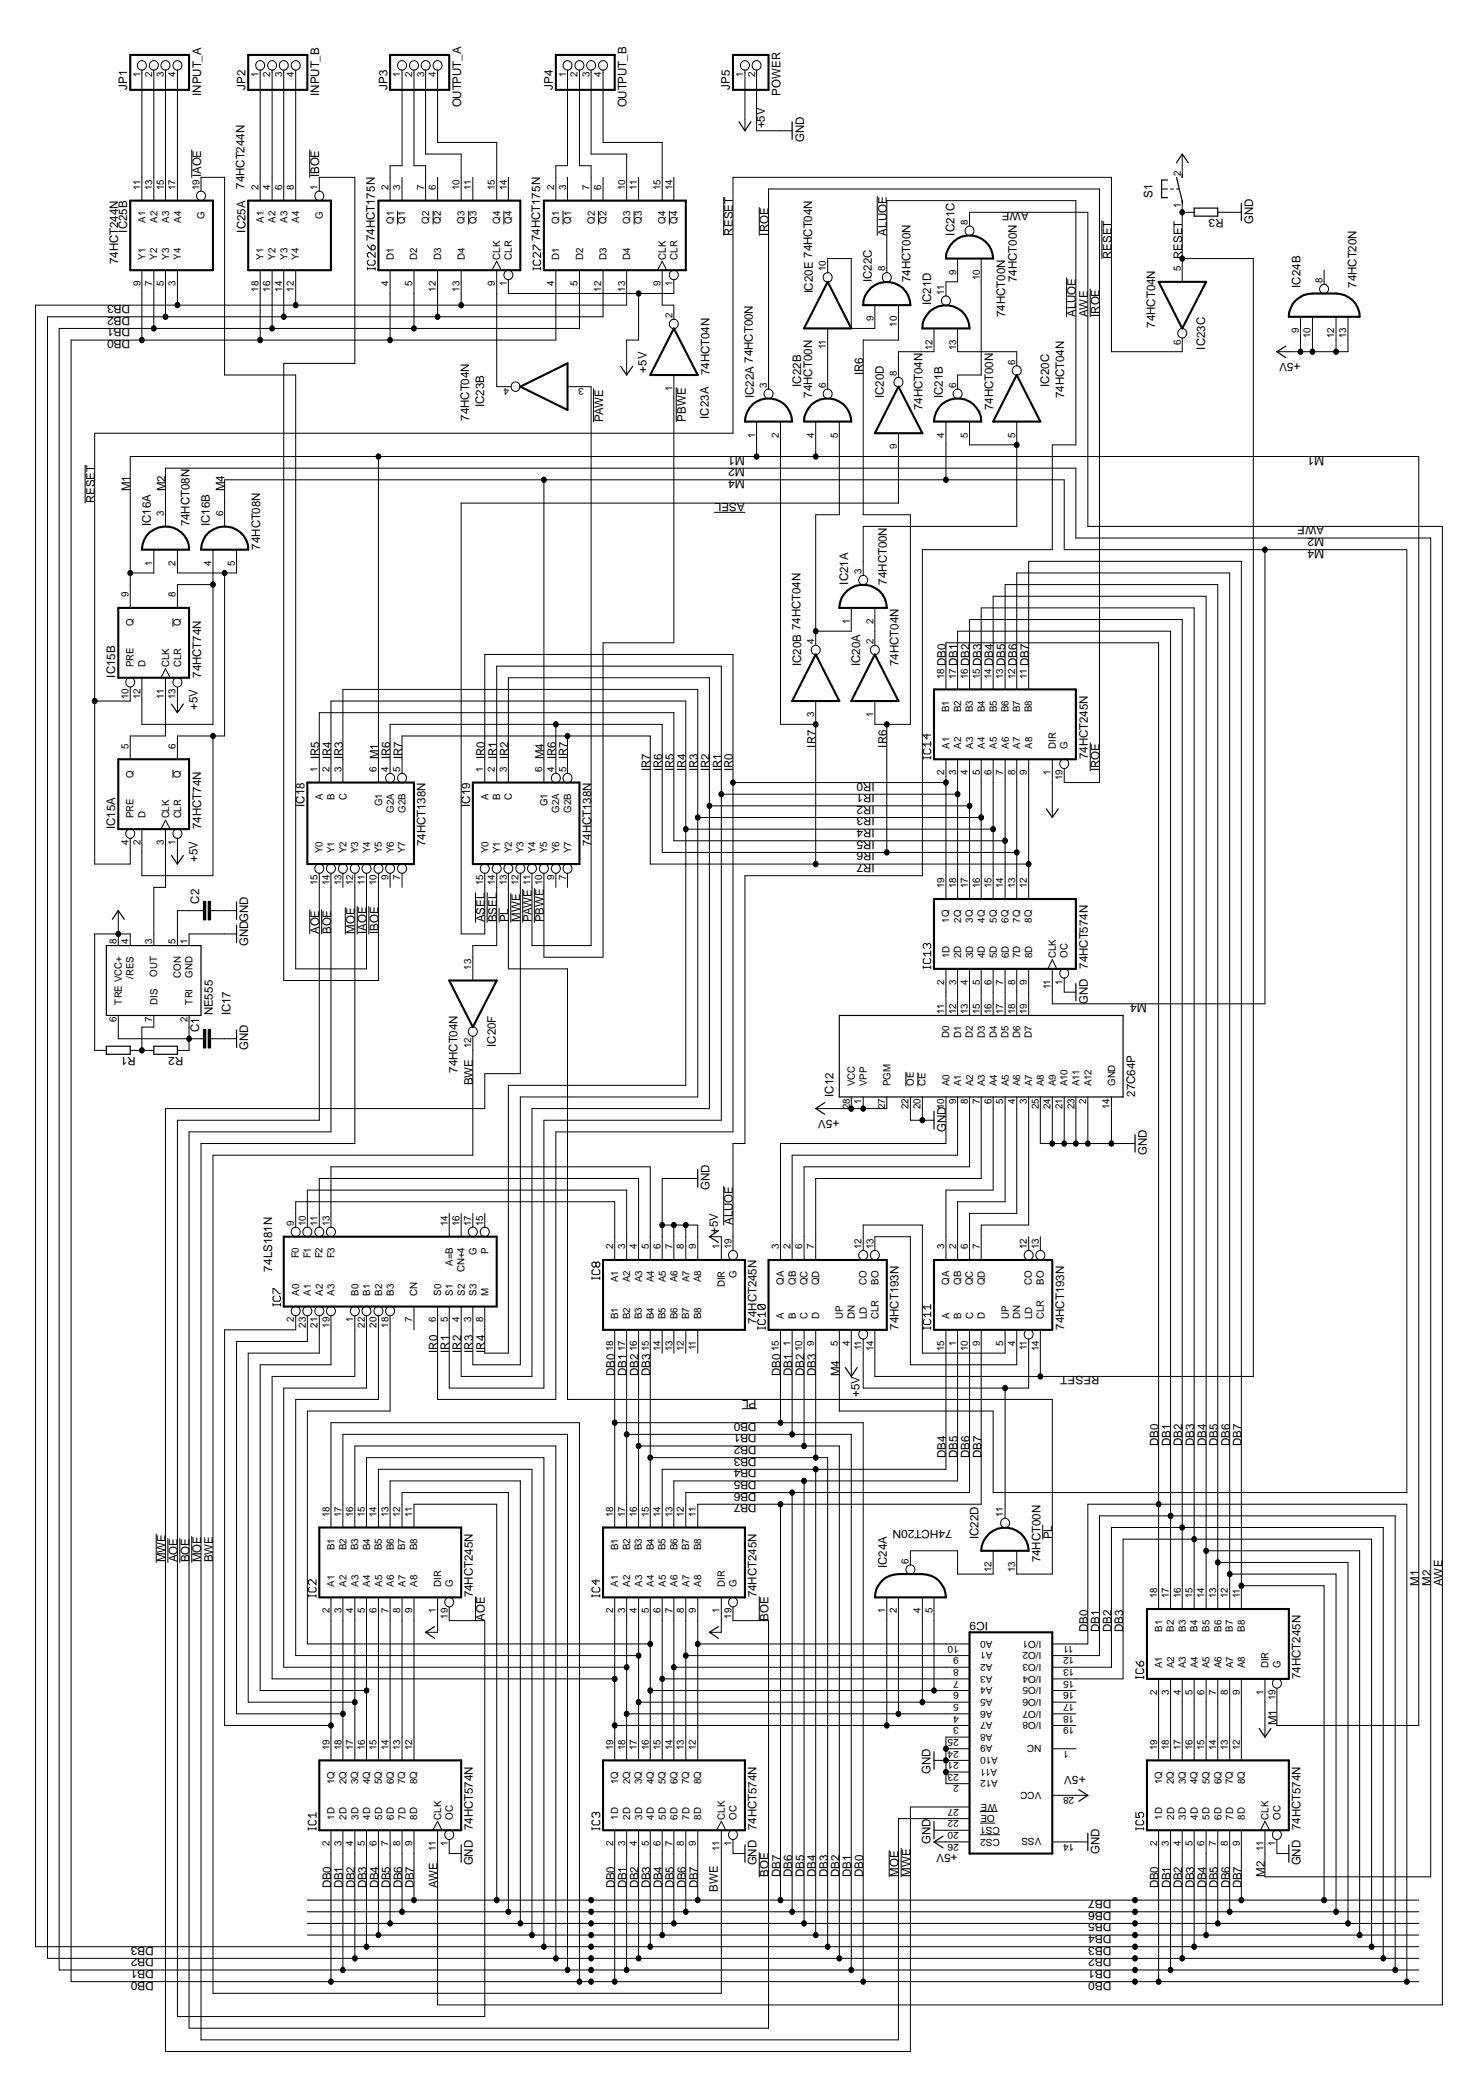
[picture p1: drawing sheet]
<svg xmlns="http://www.w3.org/2000/svg" width="210mm" height="297mm" viewBox="0 0 210 297" stroke-linecap="round" stroke-linejoin="round" font-family="sans-serif">
<defs><g id="words">
<g font-size="1.7">
<text x="18" y="12.7" transform="rotate(-90 18 12.7)">JP1</text>
<text x="28.5" y="13.6" transform="rotate(-90 28.5 13.6)">INPUT_A</text>
<text x="34.8" y="12.7" transform="rotate(-90 34.8 12.7)">JP2</text>
<text x="45.3" y="13.6" transform="rotate(-90 45.3 13.6)">INPUT_B</text>
<text x="54.9" y="12.7" transform="rotate(-90 54.9 12.7)">JP3</text>
<text x="65.4" y="15.2" transform="rotate(-90 65.4 15.2)">OUTPUT_A</text>
<text x="78.4" y="12.7" transform="rotate(-90 78.4 12.7)">JP4</text>
<text x="88.8" y="15.2" transform="rotate(-90 88.8 15.2)">OUTPUT_B</text>
<text x="103.5" y="12.7" transform="rotate(-90 103.5 12.7)">JP5</text>
<text x="110.6" y="13.6" transform="rotate(-90 110.6 13.6)">POWER</text>
<text x="108.4" y="18.2" transform="rotate(-90 108.4 18.2)">+5V</text>
<text x="114" y="20.2" transform="rotate(-90 114 20.2)">GND</text>
<text x="28.5" y="25.1" transform="rotate(-90 28.5 25.1)">IAOE</text>
<text x="34.7" y="26.8" transform="rotate(-90 34.7 26.8)">74HCT244N</text>
<text x="45.3" y="25.1" transform="rotate(-90 45.3 25.1)">IBOE</text>
<text x="163.4" y="28" transform="rotate(-90 163.4 28)">S1</text>
<text x="18" y="33" transform="rotate(-90 18 33)">IC25B</text>
<text x="34.8" y="33" transform="rotate(-90 34.8 33)">IC25A</text>
<text x="53.1" y="34.2" transform="rotate(-90 53.1 34.2)">74HCT175N</text>
<text x="76.6" y="34.2" transform="rotate(-90 76.6 34.2)">74HCT175N</text>
<text x="103.9" y="33.4" transform="rotate(-90 103.9 33.4)">RESET</text>
<text x="108.9" y="33.4" transform="rotate(-90 108.9 33.4)">IROE</text>
<text x="125.7" y="33.4" transform="rotate(-90 125.7 33.4)">ALUOE</text>
<text x="135.3" y="33.4" transform="rotate(-90 135.3 33.4)">IC21C</text>
<text x="177.6" y="31.8" transform="rotate(-90 177.6 31.8)">GND</text>
<text x="16.8" y="37.5" transform="rotate(-90 16.8 37.5)">74HCT244N</text>
<text x="115.2" y="41.6" transform="rotate(-90 115.2 41.6)">IC20E 74HCT04N</text>
<text x="123.6" y="40" transform="rotate(-90 123.6 40)">IC22C</text>
<text x="129" y="40" transform="rotate(-90 129 40)">74HCT00N</text>
<text x="144.1" y="40" transform="rotate(-90 144.1 40)">74HCT00N</text>
<text x="157.5" y="36.7" transform="rotate(-90 157.5 36.7)">RESET</text>
<text x="167.6" y="36.7" transform="rotate(-90 167.6 36.7)">RESET</text>
<text x="184.3" y="40.8" transform="rotate(-90 184.3 40.8)">IC24B</text>
<text x="192.3" y="40.8" transform="rotate(-90 192.3 40.8)">74HCT20N</text>
<text x="132" y="43.3" transform="rotate(-90 132 43.3)">IC21D</text>
<text x="142.5" y="44.9" transform="rotate(-90 142.5 44.9)">74HCT00N</text>
<text x="152.5" y="44.9" transform="rotate(-90 152.5 44.9)">ALUOE</text>
<text x="154.2" y="44.9" transform="rotate(-90 154.2 44.9)">AWE</text>
<text x="155.8" y="44.9" transform="rotate(-90 155.8 44.9)">IROE</text>
<text x="163.7" y="46.5" transform="rotate(-90 163.7 46.5)">74HCT04N</text>
<text x="91.7" y="52.8" transform="rotate(-90 91.7 52.8)">+5V</text>
<text x="100.5" y="53.2" transform="rotate(-90 100.5 53.2)">74HCT04N</text>
<text x="122.3" y="53.2" transform="rotate(-90 122.3 53.2)">IR6</text>
<text x="170.8" y="49.6" transform="rotate(-90 170.8 49.6)">IC23C</text>
<text x="66.5" y="59.7" transform="rotate(-90 66.5 59.7)">74HCT04N</text>
<text x="68.6" y="57.7" transform="rotate(-90 68.6 57.7)">IC23B</text>
<text x="85.5" y="59.8" transform="rotate(-90 85.5 59.8)">PAWE</text>
<text x="97.2" y="59.8" transform="rotate(-90 97.2 59.8)">PBWE</text>
<text x="100.5" y="59.4" transform="rotate(-90 100.5 59.4)">IC23A</text>
<text x="106.8" y="56.5" transform="rotate(-90 106.8 56.5)">IC22A 74HCT00N</text>
<text x="113.5" y="54.8" transform="rotate(-90 113.5 54.8)">IC22B</text>
<text x="115.1" y="56.4" transform="rotate(-90 115.1 56.4)">74HCT00N</text>
<text x="125.3" y="56.5" transform="rotate(-90 125.3 56.5)">IC20D</text>
<text x="130.7" y="58.1" transform="rotate(-90 130.7 58.1)">74HCT04N</text>
<text x="133.6" y="56.5" transform="rotate(-90 133.6 56.5)">IC21B</text>
<text x="140.8" y="58.1" transform="rotate(-90 140.8 58.1)">74HCT00N</text>
<text x="148.7" y="54.8" transform="rotate(-90 148.7 54.8)">IC20C</text>
<text x="150.8" y="56.5" transform="rotate(-90 150.8 56.5)">74HCT04N</text>
<text x="13.4" y="71.3" transform="rotate(-90 13.4 71.3)">RESET</text>
<text x="18.5" y="69.7" transform="rotate(-90 18.5 69.7)">M1</text>
<text x="23.5" y="69.7" transform="rotate(-90 23.5 69.7)">M2</text>
<text x="31.8" y="69.7" transform="rotate(-90 31.8 69.7)">M4</text>
<text x="21.4" y="74.6" transform="rotate(-90 21.4 74.6)">IC16A</text>
<text x="26.8" y="74.6" transform="rotate(-90 26.8 74.6)">74HCT08N</text>
<text x="29.8" y="74.6" transform="rotate(-90 29.8 74.6)">IC16B</text>
<text x="36.9" y="77.9" transform="rotate(-90 36.9 77.9)">74HCT08N</text>
<text x="120.2" y="82.9" transform="rotate(-90 120.2 82.9)">IC21A</text>
<text x="125.7" y="82.9" transform="rotate(-90 125.7 82.9)">74HCT00N</text>
<text x="113.5" y="94.4" transform="rotate(-90 113.5 94.4)">IC20B 74HCT04N</text>
<text x="121.9" y="94.4" transform="rotate(-90 121.9 94.4)">IC20A</text>
<text x="127.3" y="94.4" transform="rotate(-90 127.3 94.4)">74HCT04N</text>
<text x="134.1" y="94.4" transform="rotate(-90 134.1 94.4)">DB0</text>
<text x="135.7" y="94.4" transform="rotate(-90 135.7 94.4)">DB1</text>
<text x="137.4" y="94.4" transform="rotate(-90 137.4 94.4)">DB2</text>
<text x="139.1" y="94.4" transform="rotate(-90 139.1 94.4)">DB3</text>
<text x="140.8" y="94.4" transform="rotate(-90 140.8 94.4)">DB4</text>
<text x="142.5" y="94.4" transform="rotate(-90 142.5 94.4)">DB5</text>
<text x="144.1" y="94.4" transform="rotate(-90 144.1 94.4)">DB6</text>
<text x="145.8" y="94.4" transform="rotate(-90 145.8 94.4)">DB7</text>
<text x="16.3" y="96.1" transform="rotate(-90 16.3 96.1)">IC15B</text>
<text x="28" y="100.7" transform="rotate(-90 28 100.7)">+5V</text>
<text x="28.5" y="96.1" transform="rotate(-90 28.5 96.1)">74HCT74N</text>
<text x="45.3" y="107.7" transform="rotate(-90 45.3 107.7)">IR5</text>
<text x="46.9" y="107.7" transform="rotate(-90 46.9 107.7)">IR4</text>
<text x="48.6" y="107.7" transform="rotate(-90 48.6 107.7)">IR3</text>
<text x="53.6" y="107.7" transform="rotate(-90 53.6 107.7)">M1</text>
<text x="55.3" y="107.7" transform="rotate(-90 55.3 107.7)">IR6</text>
<text x="57" y="107.7" transform="rotate(-90 57 107.7)">IR7</text>
<text x="68.7" y="107.7" transform="rotate(-90 68.7 107.7)">IR0</text>
<text x="70.4" y="107.7" transform="rotate(-90 70.4 107.7)">IR1</text>
<text x="72.1" y="107.7" transform="rotate(-90 72.1 107.7)">IR2</text>
<text x="77.1" y="107.7" transform="rotate(-90 77.1 107.7)">M4</text>
<text x="78.8" y="107.7" transform="rotate(-90 78.8 107.7)">IR6</text>
<text x="80.4" y="107.7" transform="rotate(-90 80.4 107.7)">IR7</text>
<text x="115.6" y="106" transform="rotate(-90 115.6 106)">IR7</text>
<text x="125.7" y="106" transform="rotate(-90 125.7 106)">IR6</text>
<text x="154.2" y="107.7" transform="rotate(-90 154.2 107.7)">74HCT245N</text>
<text x="92.2" y="109.3" transform="rotate(-90 92.2 109.3)">IR7</text>
<text x="93.9" y="109.3" transform="rotate(-90 93.9 109.3)">IR6</text>
<text x="95.5" y="109.3" transform="rotate(-90 95.5 109.3)">IR5</text>
<text x="97.2" y="109.3" transform="rotate(-90 97.2 109.3)">IR4</text>
<text x="98.9" y="109.3" transform="rotate(-90 98.9 109.3)">IR3</text>
<text x="100.5" y="109.3" transform="rotate(-90 100.5 109.3)">IR2</text>
<text x="102.2" y="109.3" transform="rotate(-90 102.2 109.3)">IR1</text>
<text x="103.9" y="109.3" transform="rotate(-90 103.9 109.3)">IR0</text>
<text x="155.8" y="109.3" transform="rotate(-90 155.8 109.3)">IROE</text>
<text x="16.3" y="117.6" transform="rotate(-90 16.3 117.6)">IC15A</text>
<text x="28.5" y="117.6" transform="rotate(-90 28.5 117.6)">74HCT74N</text>
<text x="43.1" y="114.4" transform="rotate(-90 43.1 114.4)">IC18</text>
<text x="66.6" y="114.4" transform="rotate(-90 66.6 114.4)">IC19</text>
<text x="28" y="122.2" transform="rotate(-90 28 122.2)">+5V</text>
<text x="60.3" y="120" transform="rotate(-90 60.3 120)">74HCT138N</text>
<text x="83.8" y="120" transform="rotate(-90 83.8 120)">74HCT138N</text>
<text x="28.2" y="128.1" transform="rotate(-90 28.2 128.1)">C2</text>
<text x="68.7" y="130.8" transform="rotate(-90 68.7 130.8)">ASEL</text>
<text x="70.4" y="130.8" transform="rotate(-90 70.4 130.8)">BSEL</text>
<text x="72.1" y="130.8" transform="rotate(-90 72.1 130.8)">PL</text>
<text x="73.7" y="130.8" transform="rotate(-90 73.7 130.8)">MWE</text>
<text x="75.4" y="130.8" transform="rotate(-90 75.4 130.8)">PAWE</text>
<text x="77.1" y="130.8" transform="rotate(-90 77.1 130.8)">PBWE</text>
<text x="35.2" y="134.1" transform="rotate(-90 35.2 134.1)">GNDGND</text>
<text x="45.3" y="132.4" transform="rotate(-90 45.3 132.4)">AOE</text>
<text x="46.9" y="132.4" transform="rotate(-90 46.9 132.4)">BOE</text>
<text x="50.3" y="132.4" transform="rotate(-90 50.3 132.4)">MOE</text>
<text x="51.9" y="132.4" transform="rotate(-90 51.9 132.4)">IAOE</text>
<text x="53.6" y="132.4" transform="rotate(-90 53.6 132.4)">IBOE</text>
<text x="154.2" y="137.4" transform="rotate(-90 154.2 137.4)">74HCT574N</text>
<text x="30.2" y="144" transform="rotate(-90 30.2 144)">NE555</text>
<text x="32.7" y="144" transform="rotate(-90 32.7 144)">IC17</text>
<text x="154.2" y="142.3" transform="rotate(-90 154.2 142.3)">GND</text>
<text x="28.2" y="146.3" transform="rotate(-90 28.2 146.3)">C1</text>
<text x="35.2" y="148.9" transform="rotate(-90 35.2 148.9)">GND</text>
<text x="70.3" y="148.4" transform="rotate(-90 70.3 148.4)">IC20F</text>
<text x="64.9" y="152.1" transform="rotate(-90 64.9 152.1)">74HCT04N</text>
<text x="67" y="153.9" transform="rotate(-90 67 153.9)">BWE</text>
<text x="118.2" y="155.5" transform="rotate(-90 118.2 155.5)">IC12</text>
<text x="160.9" y="155.5" transform="rotate(-90 160.9 155.5)">27C64P</text>
<text x="134.1" y="160.5" transform="rotate(-90 134.1 160.5)">GND</text>
<text x="162.6" y="163.8" transform="rotate(-90 162.6 163.8)">GND</text>
<text x="100.5" y="168.7" transform="rotate(-90 100.5 168.7)">GND</text>
<text x="103.9" y="173.7" transform="rotate(-90 103.9 173.7)">ALUOE</text>
<text x="101.7" y="175" transform="rotate(-90 101.7 175)">+5V</text>
<text x="38.6" y="180.3" transform="rotate(-90 38.6 180.3)">74LS181N</text>
<text x="62" y="191.9" transform="rotate(-90 62 191.9)">IR0</text>
<text x="63.7" y="191.9" transform="rotate(-90 63.7 191.9)">IR1</text>
<text x="65.4" y="191.9" transform="rotate(-90 65.4 191.9)">IR2</text>
<text x="67" y="191.9" transform="rotate(-90 67 191.9)">IR3</text>
<text x="68.7" y="191.9" transform="rotate(-90 68.7 191.9)">IR4</text>
<text x="107.2" y="187.7" transform="rotate(-90 107.2 187.7)">74HCT245N</text>
<text x="127.3" y="188.6" transform="rotate(-90 127.3 188.6)">74HCT193N</text>
<text x="150.8" y="188.6" transform="rotate(-90 150.8 188.6)">74HCT193N</text>
<text x="87.1" y="195.2" transform="rotate(-90 87.1 195.2)">DB0</text>
<text x="88.8" y="195.2" transform="rotate(-90 88.8 195.2)">DB1</text>
<text x="90.5" y="195.2" transform="rotate(-90 90.5 195.2)">DB2</text>
<text x="92.2" y="195.2" transform="rotate(-90 92.2 195.2)">DB3</text>
<text x="110.6" y="195.2" transform="rotate(-90 110.6 195.2)">DB0</text>
<text x="112.3" y="195.2" transform="rotate(-90 112.3 195.2)">DB1</text>
<text x="114" y="195.2" transform="rotate(-90 114 195.2)">DB2</text>
<text x="115.6" y="195.2" transform="rotate(-90 115.6 195.2)">DB3</text>
<text x="119" y="195.2" transform="rotate(-90 119 195.2)">M4</text>
<text x="121.8" y="198.1" transform="rotate(-90 121.8 198.1)">+5V</text>
<text x="134.1" y="206.7" transform="rotate(-90 134.1 206.7)">DB4</text>
<text x="135.7" y="206.7" transform="rotate(-90 135.7 206.7)">DB5</text>
<text x="137.4" y="206.7" transform="rotate(-90 137.4 206.7)">DB6</text>
<text x="139.1" y="206.7" transform="rotate(-90 139.1 206.7)">DB7</text>
<text x="164.2" y="205" transform="rotate(-90 164.2 205)">DB0</text>
<text x="165.9" y="205" transform="rotate(-90 165.9 205)">DB1</text>
<text x="167.6" y="205" transform="rotate(-90 167.6 205)">DB2</text>
<text x="169.2" y="205" transform="rotate(-90 169.2 205)">DB3</text>
<text x="170.9" y="205" transform="rotate(-90 170.9 205)">DB4</text>
<text x="172.6" y="205" transform="rotate(-90 172.6 205)">DB5</text>
<text x="174.3" y="205" transform="rotate(-90 174.3 205)">DB6</text>
<text x="175.9" y="205" transform="rotate(-90 175.9 205)">DB7</text>
<text x="23.5" y="221.5" transform="rotate(-90 23.5 221.5)">MWE</text>
<text x="25.1" y="221.5" transform="rotate(-90 25.1 221.5)">AOE</text>
<text x="26.8" y="221.5" transform="rotate(-90 26.8 221.5)">BOE</text>
<text x="28.5" y="221.5" transform="rotate(-90 28.5 221.5)">MOE</text>
<text x="30.2" y="221.5" transform="rotate(-90 30.2 221.5)">BWE</text>
<text x="138.7" y="218.2" transform="rotate(-90 138.7 218.2)">IC22D</text>
<text x="147.4" y="221.5" transform="rotate(-90 147.4 221.5)">74HCT00N</text>
<text x="149.1" y="218.2" transform="rotate(-90 149.1 218.2)">PL</text>
<text x="67" y="226.5" transform="rotate(-90 67 226.5)">74HCT245N</text>
<text x="107.2" y="226.5" transform="rotate(-90 107.2 226.5)">74HCT245N</text>
<text x="125.7" y="222.4" transform="rotate(-90 125.7 222.4)">IC24A</text>
<text x="201.1" y="224.8" transform="rotate(-90 201.1 224.8)">M1</text>
<text x="202.8" y="224.8" transform="rotate(-90 202.8 224.8)">M2</text>
<text x="204.4" y="224.8" transform="rotate(-90 204.4 224.8)">AWE</text>
<text x="68.7" y="229.8" transform="rotate(-90 68.7 229.8)">AOE</text>
<text x="108.9" y="229.8" transform="rotate(-90 108.9 229.8)">BOE</text>
<text x="154.2" y="231.4" transform="rotate(-90 154.2 231.4)">DB0</text>
<text x="155.8" y="231.4" transform="rotate(-90 155.8 231.4)">DB1</text>
<text x="157.5" y="231.4" transform="rotate(-90 157.5 231.4)">DB2</text>
<text x="159.2" y="231.4" transform="rotate(-90 159.2 231.4)">DB3</text>
<text x="184.3" y="238" transform="rotate(-90 184.3 238)">74HCT245N</text>
<text x="181" y="244.6" transform="rotate(-90 181 244.6)">M1</text>
<text x="131.9" y="251.5" transform="rotate(-90 131.9 251.5)">GND</text>
<text x="67" y="259.5" transform="rotate(-90 67 259.5)">74HCT574N</text>
<text x="107.2" y="259.5" transform="rotate(-90 107.2 259.5)">74HCT574N</text>
<text x="131.9" y="261.5" transform="rotate(-90 131.9 261.5)">GND</text>
<text x="155.8" y="262.8" transform="rotate(-90 155.8 262.8)">GND</text>
<text x="184.3" y="259.5" transform="rotate(-90 184.3 259.5)">74HCT574N</text>
<text x="46.9" y="267.8" transform="rotate(-90 46.9 267.8)">DB0</text>
<text x="48.6" y="267.8" transform="rotate(-90 48.6 267.8)">DB1</text>
<text x="50.3" y="267.8" transform="rotate(-90 50.3 267.8)">DB2</text>
<text x="51.9" y="267.8" transform="rotate(-90 51.9 267.8)">DB3</text>
<text x="53.6" y="267.8" transform="rotate(-90 53.6 267.8)">DB4</text>
<text x="55.3" y="267.8" transform="rotate(-90 55.3 267.8)">DB5</text>
<text x="57" y="267.8" transform="rotate(-90 57 267.8)">DB6</text>
<text x="58.7" y="267.8" transform="rotate(-90 58.7 267.8)">DB7</text>
<text x="62" y="267.8" transform="rotate(-90 62 267.8)">AWE</text>
<text x="67" y="264.5" transform="rotate(-90 67 264.5)">GND</text>
<text x="87.1" y="267.8" transform="rotate(-90 87.1 267.8)">DB0</text>
<text x="88.8" y="267.8" transform="rotate(-90 88.8 267.8)">DB1</text>
<text x="90.5" y="267.8" transform="rotate(-90 90.5 267.8)">DB2</text>
<text x="92.2" y="267.8" transform="rotate(-90 92.2 267.8)">DB3</text>
<text x="93.9" y="267.8" transform="rotate(-90 93.9 267.8)">DB4</text>
<text x="95.5" y="267.8" transform="rotate(-90 95.5 267.8)">DB5</text>
<text x="97.2" y="267.8" transform="rotate(-90 97.2 267.8)">DB6</text>
<text x="98.9" y="267.8" transform="rotate(-90 98.9 267.8)">DB7</text>
<text x="101.7" y="268.2" transform="rotate(-90 101.7 268.2)">BWE</text>
<text x="107.2" y="264.5" transform="rotate(-90 107.2 264.5)">GND</text>
<text x="108.9" y="266.1" transform="rotate(-90 108.9 266.1)">BOE</text>
<text x="110.6" y="266.1" transform="rotate(-90 110.6 266.1)">DB7</text>
<text x="112.3" y="266.1" transform="rotate(-90 112.3 266.1)">DB6</text>
<text x="114" y="266.1" transform="rotate(-90 114 266.1)">DB5</text>
<text x="115.6" y="266.1" transform="rotate(-90 115.6 266.1)">DB4</text>
<text x="117.3" y="266.1" transform="rotate(-90 117.3 266.1)">DB3</text>
<text x="119" y="266.1" transform="rotate(-90 119 266.1)">DB2</text>
<text x="120.6" y="266.1" transform="rotate(-90 120.6 266.1)">DB1</text>
<text x="122.3" y="266.1" transform="rotate(-90 122.3 266.1)">DB0</text>
<text x="127.3" y="266.1" transform="rotate(-90 127.3 266.1)">MOE</text>
<text x="129" y="266.1" transform="rotate(-90 129 266.1)">MWE</text>
<text x="164.2" y="267.8" transform="rotate(-90 164.2 267.8)">DB0</text>
<text x="165.9" y="267.8" transform="rotate(-90 165.9 267.8)">DB1</text>
<text x="167.6" y="267.8" transform="rotate(-90 167.6 267.8)">DB2</text>
<text x="169.2" y="267.8" transform="rotate(-90 169.2 267.8)">DB3</text>
<text x="170.9" y="267.8" transform="rotate(-90 170.9 267.8)">DB4</text>
<text x="172.6" y="267.8" transform="rotate(-90 172.6 267.8)">DB5</text>
<text x="174.3" y="267.8" transform="rotate(-90 174.3 267.8)">DB6</text>
<text x="175.9" y="267.8" transform="rotate(-90 175.9 267.8)">DB7</text>
<text x="179.3" y="266.1" transform="rotate(-90 179.3 266.1)">M2</text>
<text x="184.3" y="264.5" transform="rotate(-90 184.3 264.5)">GND</text>
</g>
<g font-size="1.6">
<text x="145.8" y="30.1" transform="rotate(-180 145.8 30.1)">AWE</text>
<text x="173.4" y="31.1" transform="rotate(-180 173.4 31.1)">R3</text>
<text x="18.5" y="46.6" transform="rotate(-180 18.5 46.6)">DB1</text>
<text x="18.5" y="44.9" transform="rotate(-180 18.5 44.9)">DB2</text>
<text x="18.5" y="43.3" transform="rotate(-180 18.5 43.3)">DB3</text>
<text x="18.5" y="48.2" transform="rotate(-180 18.5 48.2)">DB0</text>
<text x="184.3" y="51.5" transform="rotate(-180 184.3 51.5)">+5V</text>
<text x="105.6" y="64.7" transform="rotate(-180 105.6 64.7)">M1</text>
<text x="187.7" y="64.7" transform="rotate(-180 187.7 64.7)">M1</text>
<text x="105.6" y="71.3" transform="rotate(-180 105.6 71.3)">ASEL</text>
<text x="105.6" y="66.4" transform="rotate(-180 105.6 66.4)">M2</text>
<text x="105.6" y="68" transform="rotate(-180 105.6 68)">M4</text>
<text x="187.7" y="76.3" transform="rotate(-180 187.7 76.3)">M2</text>
<text x="187.7" y="77.9" transform="rotate(-180 187.7 77.9)">M4</text>
<text x="187.7" y="74.6" transform="rotate(-180 187.7 74.6)">AWE</text>
<text x="124" y="111" transform="rotate(-180 124 111)">IR0</text>
<text x="124" y="112.6" transform="rotate(-180 124 112.6)">IR1</text>
<text x="124" y="114.3" transform="rotate(-180 124 114.3)">IR2</text>
<text x="124" y="115.9" transform="rotate(-180 124 115.9)">IR3</text>
<text x="124" y="117.6" transform="rotate(-180 124 117.6)">IR4</text>
<text x="124" y="119.2" transform="rotate(-180 124 119.2)">IR5</text>
<text x="124" y="122.5" transform="rotate(-180 124 122.5)">IR7</text>
<text x="124" y="120.9" transform="rotate(-180 124 120.9)">IR6</text>
<text x="162.6" y="142.3" transform="rotate(-180 162.6 142.3)">M4</text>
<text x="19.3" y="149.9" transform="rotate(-180 19.3 149.9)">R1</text>
<text x="26" y="149.9" transform="rotate(-180 26 149.9)">R2</text>
<text x="119" y="158.8" transform="rotate(-180 119 158.8)">+5V</text>
<text x="155.8" y="195.2" transform="rotate(-180 155.8 195.2)">RESET</text>
<text x="107.2" y="201.8" transform="rotate(-180 107.2 201.8)">DB0</text>
<text x="107.2" y="203.4" transform="rotate(-180 107.2 203.4)">DB1</text>
<text x="107.2" y="198.5" transform="rotate(-180 107.2 198.5)">PL</text>
<text x="107.2" y="205" transform="rotate(-180 107.2 205)">DB2</text>
<text x="107.2" y="206.7" transform="rotate(-180 107.2 206.7)">DB3</text>
<text x="107.2" y="208.3" transform="rotate(-180 107.2 208.3)">DB4</text>
<text x="107.2" y="210" transform="rotate(-180 107.2 210)">DB5</text>
<text x="107.2" y="211.6" transform="rotate(-180 107.2 211.6)">DB6</text>
<text x="107.2" y="213.3" transform="rotate(-180 107.2 213.3)">DB7</text>
<text x="134.9" y="217" transform="rotate(-180 134.9 217)">74HCT20N</text>
<text x="140" y="229.9" transform="rotate(-180 140 229.9)">IC9</text>
<text x="153.9" y="251.8" transform="rotate(-180 153.9 251.8)">+5V</text>
<text x="135.7" y="262.8" transform="rotate(-180 135.7 262.8)">+5V</text>
<text x="157.5" y="269.4" transform="rotate(-180 157.5 269.4)">DB7</text>
<text x="157.5" y="274.4" transform="rotate(-180 157.5 274.4)">DB4</text>
<text x="157.5" y="272.7" transform="rotate(-180 157.5 272.7)">DB5</text>
<text x="157.5" y="271.1" transform="rotate(-180 157.5 271.1)">DB6</text>
<text x="21.8" y="281" transform="rotate(-180 21.8 281)">DB0</text>
<text x="21.8" y="279.3" transform="rotate(-180 21.8 279.3)">DB1</text>
<text x="21.8" y="277.7" transform="rotate(-180 21.8 277.7)">DB2</text>
<text x="21.8" y="276" transform="rotate(-180 21.8 276)">DB3</text>
<text x="157.5" y="281" transform="rotate(-180 157.5 281)">DB0</text>
<text x="157.5" y="279.3" transform="rotate(-180 157.5 279.3)">DB1</text>
<text x="157.5" y="277.7" transform="rotate(-180 157.5 277.7)">DB2</text>
<text x="157.5" y="276" transform="rotate(-180 157.5 276)">DB3</text>
</g>
<g font-size="1.4">
<text x="19.9" y="10.9" transform="rotate(-90 19.9 10.9)">1</text>
<text x="21.5" y="10.9" transform="rotate(-90 21.5 10.9)">2</text>
<text x="23.2" y="10.9" transform="rotate(-90 23.2 10.9)">3</text>
<text x="24.9" y="10.9" transform="rotate(-90 24.9 10.9)">4</text>
<text x="36.6" y="10.9" transform="rotate(-90 36.6 10.9)">1</text>
<text x="38.3" y="10.9" transform="rotate(-90 38.3 10.9)">2</text>
<text x="40" y="10.9" transform="rotate(-90 40 10.9)">3</text>
<text x="41.7" y="10.9" transform="rotate(-90 41.7 10.9)">4</text>
<text x="56.7" y="10.9" transform="rotate(-90 56.7 10.9)">1</text>
<text x="58.4" y="10.9" transform="rotate(-90 58.4 10.9)">2</text>
<text x="60.1" y="10.9" transform="rotate(-90 60.1 10.9)">3</text>
<text x="61.8" y="10.9" transform="rotate(-90 61.8 10.9)">4</text>
<text x="80.2" y="10.9" transform="rotate(-90 80.2 10.9)">1</text>
<text x="81.9" y="10.9" transform="rotate(-90 81.9 10.9)">2</text>
<text x="83.6" y="10.9" transform="rotate(-90 83.6 10.9)">3</text>
<text x="85.2" y="10.9" transform="rotate(-90 85.2 10.9)">4</text>
<text x="105.3" y="10.9" transform="rotate(-90 105.3 10.9)">1</text>
<text x="107" y="10.9" transform="rotate(-90 107 10.9)">2</text>
<text x="19.9" y="26.9" transform="rotate(-90 19.9 26.9)">11</text>
<text x="21.5" y="26.9" transform="rotate(-90 21.5 26.9)">13</text>
<text x="23.2" y="26.9" transform="rotate(-90 23.2 26.9)">15</text>
<text x="24.9" y="26.9" transform="rotate(-90 24.9 26.9)">17</text>
<text x="28.3" y="26.9" transform="rotate(-90 28.3 26.9)">19</text>
<text x="36.6" y="26.9" transform="rotate(-90 36.6 26.9)">2</text>
<text x="38.3" y="26.9" transform="rotate(-90 38.3 26.9)">4</text>
<text x="40" y="26.9" transform="rotate(-90 40 26.9)">6</text>
<text x="41.7" y="26.9" transform="rotate(-90 41.7 26.9)">8</text>
<text x="45" y="26.9" transform="rotate(-90 45 26.9)">1</text>
<text x="55.1" y="26.9" transform="rotate(-90 55.1 26.9)">2</text>
<text x="56.7" y="26.9" transform="rotate(-90 56.7 26.9)">3</text>
<text x="60.1" y="26.9" transform="rotate(-90 60.1 26.9)">7</text>
<text x="61.8" y="26.9" transform="rotate(-90 61.8 26.9)">6</text>
<text x="65.1" y="26.9" transform="rotate(-90 65.1 26.9)">10</text>
<text x="66.8" y="26.9" transform="rotate(-90 66.8 26.9)">11</text>
<text x="70.1" y="26.9" transform="rotate(-90 70.1 26.9)">15</text>
<text x="71.8" y="26.9" transform="rotate(-90 71.8 26.9)">14</text>
<text x="78.5" y="26.9" transform="rotate(-90 78.5 26.9)">2</text>
<text x="80.2" y="26.9" transform="rotate(-90 80.2 26.9)">3</text>
<text x="83.6" y="26.9" transform="rotate(-90 83.6 26.9)">7</text>
<text x="85.2" y="26.9" transform="rotate(-90 85.2 26.9)">6</text>
<text x="88.6" y="26.9" transform="rotate(-90 88.6 26.9)">10</text>
<text x="90.3" y="26.9" transform="rotate(-90 90.3 26.9)">11</text>
<text x="93.6" y="26.9" transform="rotate(-90 93.6 26.9)">15</text>
<text x="95.3" y="26.9" transform="rotate(-90 95.3 26.9)">14</text>
<text x="167.3" y="29.4" transform="rotate(-90 167.3 29.4)">1</text>
<text x="167.3" y="24.9" transform="rotate(-90 167.3 24.9)">2</text>
<text x="20.6" y="31.6" transform="rotate(-90 20.6 31.6)">A1</text>
<text x="22.3" y="31.6" transform="rotate(-90 22.3 31.6)">A2</text>
<text x="24" y="31.6" transform="rotate(-90 24 31.6)">A3</text>
<text x="25.7" y="31.6" transform="rotate(-90 25.7 31.6)">A4</text>
<text x="29" y="31" transform="rotate(-90 29 31)">G</text>
<text x="37.4" y="31.6" transform="rotate(-90 37.4 31.6)">A1</text>
<text x="39" y="31.6" transform="rotate(-90 39 31.6)">A2</text>
<text x="40.7" y="31.6" transform="rotate(-90 40.7 31.6)">A3</text>
<text x="42.4" y="31.6" transform="rotate(-90 42.4 31.6)">A4</text>
<text x="45.8" y="31" transform="rotate(-90 45.8 31)">G</text>
<text x="55.8" y="31.8" transform="rotate(-90 55.8 31.8)">Q1</text>
<text x="57.4" y="31.8" transform="rotate(-90 57.4 31.8)">Q1</text>
<text x="60.8" y="31.8" transform="rotate(-90 60.8 31.8)">Q2</text>
<text x="62.5" y="31.8" transform="rotate(-90 62.5 31.8)">Q2</text>
<text x="65.8" y="31.8" transform="rotate(-90 65.8 31.8)">Q3</text>
<text x="67.5" y="31.8" transform="rotate(-90 67.5 31.8)">Q3</text>
<text x="70.9" y="31.8" transform="rotate(-90 70.9 31.8)">Q4</text>
<text x="72.6" y="31.8" transform="rotate(-90 72.6 31.8)">Q4</text>
<text x="79.2" y="31.8" transform="rotate(-90 79.2 31.8)">Q1</text>
<text x="80.9" y="31.8" transform="rotate(-90 80.9 31.8)">Q1</text>
<text x="84.3" y="31.8" transform="rotate(-90 84.3 31.8)">Q2</text>
<text x="85.9" y="31.8" transform="rotate(-90 85.9 31.8)">Q2</text>
<text x="89.3" y="31.8" transform="rotate(-90 89.3 31.8)">Q3</text>
<text x="91" y="31.8" transform="rotate(-90 91 31.8)">Q3</text>
<text x="94.3" y="31.8" transform="rotate(-90 94.3 31.8)">Q4</text>
<text x="96" y="31.8" transform="rotate(-90 96 31.8)">Q4</text>
<text x="137.2" y="31.9" transform="rotate(-90 137.2 31.9)">8</text>
<text x="19.9" y="40.6" transform="rotate(-90 19.9 40.6)">9</text>
<text x="20.6" y="36.8" transform="rotate(-90 20.6 36.8)">Y1</text>
<text x="21.5" y="40.6" transform="rotate(-90 21.5 40.6)">7</text>
<text x="22.3" y="36.8" transform="rotate(-90 22.3 36.8)">Y2</text>
<text x="23.2" y="40.6" transform="rotate(-90 23.2 40.6)">5</text>
<text x="24" y="36.8" transform="rotate(-90 24 36.8)">Y3</text>
<text x="24.9" y="40.6" transform="rotate(-90 24.9 40.6)">3</text>
<text x="25.6" y="36.8" transform="rotate(-90 25.6 36.8)">Y4</text>
<text x="36.6" y="41.4" transform="rotate(-90 36.6 41.4)">18</text>
<text x="37.3" y="36.8" transform="rotate(-90 37.3 36.8)">Y1</text>
<text x="38.3" y="41.4" transform="rotate(-90 38.3 41.4)">16</text>
<text x="39" y="36.8" transform="rotate(-90 39 36.8)">Y2</text>
<text x="40" y="41.4" transform="rotate(-90 40 41.4)">14</text>
<text x="40.7" y="36.8" transform="rotate(-90 40.7 36.8)">Y3</text>
<text x="41.7" y="41.4" transform="rotate(-90 41.7 41.4)">12</text>
<text x="42.4" y="36.8" transform="rotate(-90 42.4 36.8)">Y4</text>
<text x="55.1" y="40.6" transform="rotate(-90 55.1 40.6)">4</text>
<text x="55.8" y="36.8" transform="rotate(-90 55.8 36.8)">D1</text>
<text x="58.4" y="40.6" transform="rotate(-90 58.4 40.6)">5</text>
<text x="59.1" y="36.8" transform="rotate(-90 59.1 36.8)">D2</text>
<text x="61.8" y="41.4" transform="rotate(-90 61.8 41.4)">12</text>
<text x="62.5" y="36.8" transform="rotate(-90 62.5 36.8)">D3</text>
<text x="65.1" y="41.4" transform="rotate(-90 65.1 41.4)">13</text>
<text x="65.9" y="36.8" transform="rotate(-90 65.9 36.8)">D4</text>
<text x="70.1" y="40.6" transform="rotate(-90 70.1 40.6)">9</text>
<text x="70.9" y="36.8" transform="rotate(-90 70.9 36.8)">CLK</text>
<text x="71.8" y="40.6" transform="rotate(-90 71.8 40.6)">1</text>
<text x="72.6" y="36.8" transform="rotate(-90 72.6 36.8)">CLR</text>
<text x="78.5" y="40.6" transform="rotate(-90 78.5 40.6)">4</text>
<text x="79.2" y="36.8" transform="rotate(-90 79.2 36.8)">D1</text>
<text x="81.9" y="40.6" transform="rotate(-90 81.9 40.6)">5</text>
<text x="82.6" y="36.8" transform="rotate(-90 82.6 36.8)">D2</text>
<text x="85.2" y="41.4" transform="rotate(-90 85.2 41.4)">12</text>
<text x="86" y="36.8" transform="rotate(-90 86 36.8)">D3</text>
<text x="88.6" y="41.4" transform="rotate(-90 88.6 41.4)">13</text>
<text x="89.3" y="36.8" transform="rotate(-90 89.3 36.8)">D4</text>
<text x="93.6" y="40.6" transform="rotate(-90 93.6 40.6)">9</text>
<text x="94.4" y="36.8" transform="rotate(-90 94.4 36.8)">CLK</text>
<text x="95.3" y="40.6" transform="rotate(-90 95.3 40.6)">1</text>
<text x="96" y="36.8" transform="rotate(-90 96 36.8)">CLR</text>
<text x="117.1" y="38.5" transform="rotate(-90 117.1 38.5)">10</text>
<text x="125.4" y="38.5" transform="rotate(-90 125.4 38.5)">8</text>
<text x="133.8" y="41.8" transform="rotate(-90 133.8 41.8)">11</text>
<text x="135.5" y="38.9" transform="rotate(-90 135.5 38.9)">9</text>
<text x="138.9" y="39.7" transform="rotate(-90 138.9 39.7)">10</text>
<text x="167.3" y="38.5" transform="rotate(-90 167.3 38.5)">5</text>
<text x="187.5" y="40.1" transform="rotate(-90 187.5 40.1)">8</text>
<text x="95.3" y="45.1" transform="rotate(-90 95.3 45.1)">2</text>
<text x="123.8" y="45.6" transform="rotate(-90 123.8 45.6)">9</text>
<text x="127.1" y="46.3" transform="rotate(-90 127.1 46.3)">10</text>
<text x="184.1" y="47.2" transform="rotate(-90 184.1 47.2)">9</text>
<text x="185.8" y="48" transform="rotate(-90 185.8 48)">10</text>
<text x="189.1" y="48" transform="rotate(-90 189.1 48)">12</text>
<text x="190.8" y="48" transform="rotate(-90 190.8 48)">13</text>
<text x="117.1" y="49.5" transform="rotate(-90 117.1 49.5)">11</text>
<text x="127.1" y="53.3" transform="rotate(-90 127.1 53.3)">8</text>
<text x="132.2" y="49.6" transform="rotate(-90 132.2 49.6)">12</text>
<text x="135.5" y="49.6" transform="rotate(-90 135.5 49.6)">13</text>
<text x="143.9" y="51.7" transform="rotate(-90 143.9 51.7)">6</text>
<text x="167.3" y="48.9" transform="rotate(-90 167.3 48.9)">6</text>
<text x="72.2" y="55.1" transform="rotate(-180 72.2 55.1)">4</text>
<text x="82.8" y="55.1" transform="rotate(-180 82.8 55.1)">3</text>
<text x="95.3" y="55.5" transform="rotate(-90 95.3 55.5)">1</text>
<text x="108.7" y="55" transform="rotate(-90 108.7 55)">3</text>
<text x="117.1" y="55" transform="rotate(-90 117.1 55)">6</text>
<text x="135.5" y="55" transform="rotate(-90 135.5 55)">6</text>
<text x="107" y="62.1" transform="rotate(-90 107 62.1)">1</text>
<text x="110.4" y="62.1" transform="rotate(-90 110.4 62.1)">2</text>
<text x="115.4" y="62.1" transform="rotate(-90 115.4 62.1)">4</text>
<text x="118.7" y="62.1" transform="rotate(-90 118.7 62.1)">5</text>
<text x="127.1" y="63.7" transform="rotate(-90 127.1 63.7)">9</text>
<text x="133.8" y="62.1" transform="rotate(-90 133.8 62.1)">4</text>
<text x="137.2" y="62.1" transform="rotate(-90 137.2 62.1)">5</text>
<text x="143.9" y="62.1" transform="rotate(-90 143.9 62.1)">5</text>
<text x="23.2" y="73.1" transform="rotate(-90 23.2 73.1)">3</text>
<text x="31.6" y="73.1" transform="rotate(-90 31.6 73.1)">6</text>
<text x="21.5" y="80.2" transform="rotate(-90 21.5 80.2)">1</text>
<text x="24.9" y="80.2" transform="rotate(-90 24.9 80.2)">2</text>
<text x="29.9" y="80.2" transform="rotate(-90 29.9 80.2)">4</text>
<text x="33.3" y="80.2" transform="rotate(-90 33.3 80.2)">5</text>
<text x="122.1" y="81.4" transform="rotate(-90 122.1 81.4)">3</text>
<text x="18.2" y="84.7" transform="rotate(-90 18.2 84.7)">9</text>
<text x="18.9" y="88.8" transform="rotate(-90 18.9 88.8)">Q</text>
<text x="24.9" y="84.7" transform="rotate(-90 24.9 84.7)">8</text>
<text x="25.6" y="88.8" transform="rotate(-90 25.6 88.8)">Q</text>
<text x="120.4" y="88.5" transform="rotate(-90 120.4 88.5)">1</text>
<text x="123.8" y="88.5" transform="rotate(-90 123.8 88.5)">2</text>
<text x="18.9" y="94.6" transform="rotate(-90 18.9 94.6)">PRE</text>
<text x="20.6" y="94.6" transform="rotate(-90 20.6 94.6)">D</text>
<text x="24" y="94.6" transform="rotate(-90 24 94.6)">CLK</text>
<text x="25.7" y="94.6" transform="rotate(-90 25.7 94.6)">CLR</text>
<text x="115.4" y="91.3" transform="rotate(-90 115.4 91.3)">4</text>
<text x="123.8" y="91.3" transform="rotate(-90 123.8 91.3)">2</text>
<text x="18.2" y="99.1" transform="rotate(-90 18.2 99.1)">10</text>
<text x="19.9" y="99.1" transform="rotate(-90 19.9 99.1)">12</text>
<text x="23.2" y="99.1" transform="rotate(-90 23.2 99.1)">11</text>
<text x="24.9" y="99.1" transform="rotate(-90 24.9 99.1)">13</text>
<text x="115.4" y="101.7" transform="rotate(-90 115.4 101.7)">3</text>
<text x="123.8" y="101.7" transform="rotate(-90 123.8 101.7)">1</text>
<text x="133.8" y="96.2" transform="rotate(-90 133.8 96.2)">18</text>
<text x="134.5" y="100.9" transform="rotate(-90 134.5 100.9)">B1</text>
<text x="135.5" y="96.2" transform="rotate(-90 135.5 96.2)">17</text>
<text x="136.2" y="100.9" transform="rotate(-90 136.2 100.9)">B2</text>
<text x="137.2" y="96.2" transform="rotate(-90 137.2 96.2)">16</text>
<text x="137.9" y="100.9" transform="rotate(-90 137.9 100.9)">B3</text>
<text x="138.9" y="96.2" transform="rotate(-90 138.9 96.2)">15</text>
<text x="139.6" y="100.9" transform="rotate(-90 139.6 100.9)">B4</text>
<text x="140.5" y="96.2" transform="rotate(-90 140.5 96.2)">14</text>
<text x="141.3" y="100.9" transform="rotate(-90 141.3 100.9)">B5</text>
<text x="142.2" y="96.2" transform="rotate(-90 142.2 96.2)">13</text>
<text x="142.9" y="100.9" transform="rotate(-90 142.9 100.9)">B6</text>
<text x="143.9" y="96.2" transform="rotate(-90 143.9 96.2)">12</text>
<text x="144.6" y="100.9" transform="rotate(-90 144.6 100.9)">B7</text>
<text x="145.5" y="96.2" transform="rotate(-90 145.5 96.2)">11</text>
<text x="146.3" y="100.9" transform="rotate(-90 146.3 100.9)">B8</text>
<text x="18.2" y="106.1" transform="rotate(-90 18.2 106.1)">5</text>
<text x="24.9" y="106.1" transform="rotate(-90 24.9 106.1)">6</text>
<text x="134.6" y="106.1" transform="rotate(-90 134.6 106.1)">A1</text>
<text x="136.2" y="106.1" transform="rotate(-90 136.2 106.1)">A2</text>
<text x="137.9" y="106.1" transform="rotate(-90 137.9 106.1)">A3</text>
<text x="139.6" y="106.1" transform="rotate(-90 139.6 106.1)">A4</text>
<text x="141.3" y="106.1" transform="rotate(-90 141.3 106.1)">A5</text>
<text x="143" y="106.1" transform="rotate(-90 143 106.1)">A6</text>
<text x="144.6" y="106.1" transform="rotate(-90 144.6 106.1)">A7</text>
<text x="146.3" y="106.1" transform="rotate(-90 146.3 106.1)">A8</text>
<text x="149.6" y="106.1" transform="rotate(-90 149.6 106.1)">DIR</text>
<text x="151.3" y="106.1" transform="rotate(-90 151.3 106.1)">G</text>
<text x="18.9" y="110.3" transform="rotate(-90 18.9 110.3)">Q</text>
<text x="25.6" y="110.3" transform="rotate(-90 25.6 110.3)">Q</text>
<text x="45" y="109.4" transform="rotate(-90 45 109.4)">1</text>
<text x="45.8" y="113.4" transform="rotate(-90 45.8 113.4)">A</text>
<text x="46.7" y="109.4" transform="rotate(-90 46.7 109.4)">2</text>
<text x="47.4" y="113.4" transform="rotate(-90 47.4 113.4)">B</text>
<text x="48.4" y="109.4" transform="rotate(-90 48.4 109.4)">3</text>
<text x="49.1" y="113.5" transform="rotate(-90 49.1 113.5)">C</text>
<text x="53.4" y="109.4" transform="rotate(-90 53.4 109.4)">6</text>
<text x="55.1" y="109.4" transform="rotate(-90 55.1 109.4)">4</text>
<text x="56.7" y="109.4" transform="rotate(-90 56.7 109.4)">5</text>
<text x="68.5" y="109.4" transform="rotate(-90 68.5 109.4)">1</text>
<text x="69.2" y="113.4" transform="rotate(-90 69.2 113.4)">A</text>
<text x="70.1" y="109.4" transform="rotate(-90 70.1 109.4)">2</text>
<text x="70.9" y="113.4" transform="rotate(-90 70.9 113.4)">B</text>
<text x="71.8" y="109.4" transform="rotate(-90 71.8 109.4)">3</text>
<text x="72.6" y="113.5" transform="rotate(-90 72.6 113.5)">C</text>
<text x="76.8" y="109.4" transform="rotate(-90 76.8 109.4)">6</text>
<text x="78.5" y="109.4" transform="rotate(-90 78.5 109.4)">4</text>
<text x="80.2" y="109.4" transform="rotate(-90 80.2 109.4)">5</text>
<text x="133.8" y="109.9" transform="rotate(-90 133.8 109.9)">2</text>
<text x="135.5" y="109.9" transform="rotate(-90 135.5 109.9)">3</text>
<text x="137.2" y="109.9" transform="rotate(-90 137.2 109.9)">4</text>
<text x="138.9" y="109.9" transform="rotate(-90 138.9 109.9)">5</text>
<text x="140.5" y="109.9" transform="rotate(-90 140.5 109.9)">6</text>
<text x="142.2" y="109.9" transform="rotate(-90 142.2 109.9)">7</text>
<text x="143.9" y="109.9" transform="rotate(-90 143.9 109.9)">8</text>
<text x="145.5" y="109.9" transform="rotate(-90 145.5 109.9)">9</text>
<text x="148.9" y="109.9" transform="rotate(-90 148.9 109.9)">1</text>
<text x="150.6" y="110.7" transform="rotate(-90 150.6 110.7)">19</text>
<text x="18.2" y="119.8" transform="rotate(-90 18.2 119.8)">4</text>
<text x="18.9" y="116" transform="rotate(-90 18.9 116)">PRE</text>
<text x="19.9" y="119.8" transform="rotate(-90 19.9 119.8)">2</text>
<text x="20.6" y="116" transform="rotate(-90 20.6 116)">D</text>
<text x="23.2" y="119.8" transform="rotate(-90 23.2 119.8)">3</text>
<text x="24" y="116" transform="rotate(-90 24 116)">CLK</text>
<text x="24.9" y="119.8" transform="rotate(-90 24.9 119.8)">1</text>
<text x="25.7" y="116" transform="rotate(-90 25.7 116)">CLR</text>
<text x="54.1" y="114.3" transform="rotate(-90 54.1 114.3)">G1</text>
<text x="55.8" y="115.2" transform="rotate(-90 55.8 115.2)">G2A</text>
<text x="57.5" y="115.2" transform="rotate(-90 57.5 115.2)">G2B</text>
<text x="77.6" y="114.3" transform="rotate(-90 77.6 114.3)">G1</text>
<text x="79.2" y="115.2" transform="rotate(-90 79.2 115.2)">G2A</text>
<text x="80.9" y="115.2" transform="rotate(-90 80.9 115.2)">G2B</text>
<text x="45" y="125.5" transform="rotate(-90 45 125.5)">15</text>
<text x="45.7" y="121" transform="rotate(-90 45.7 121)">Y0</text>
<text x="46.7" y="125.5" transform="rotate(-90 46.7 125.5)">14</text>
<text x="47.4" y="121" transform="rotate(-90 47.4 121)">Y1</text>
<text x="48.4" y="125.5" transform="rotate(-90 48.4 125.5)">13</text>
<text x="49.1" y="121" transform="rotate(-90 49.1 121)">Y2</text>
<text x="50" y="125.5" transform="rotate(-90 50 125.5)">12</text>
<text x="50.8" y="121" transform="rotate(-90 50.8 121)">Y3</text>
<text x="51.7" y="125.4" transform="rotate(-90 51.7 125.4)">11</text>
<text x="52.5" y="121" transform="rotate(-90 52.5 121)">Y4</text>
<text x="53.4" y="125.5" transform="rotate(-90 53.4 125.5)">10</text>
<text x="54.1" y="121" transform="rotate(-90 54.1 121)">Y5</text>
<text x="55.1" y="124.8" transform="rotate(-90 55.1 124.8)">9</text>
<text x="55.8" y="121" transform="rotate(-90 55.8 121)">Y6</text>
<text x="56.7" y="124.8" transform="rotate(-90 56.7 124.8)">7</text>
<text x="57.4" y="121" transform="rotate(-90 57.4 121)">Y7</text>
<text x="68.5" y="125.5" transform="rotate(-90 68.5 125.5)">15</text>
<text x="69.2" y="121" transform="rotate(-90 69.2 121)">Y0</text>
<text x="70.1" y="125.5" transform="rotate(-90 70.1 125.5)">14</text>
<text x="70.9" y="121" transform="rotate(-90 70.9 121)">Y1</text>
<text x="71.8" y="125.5" transform="rotate(-90 71.8 125.5)">13</text>
<text x="72.6" y="121" transform="rotate(-90 72.6 121)">Y2</text>
<text x="73.5" y="125.5" transform="rotate(-90 73.5 125.5)">12</text>
<text x="74.2" y="121" transform="rotate(-90 74.2 121)">Y3</text>
<text x="75.2" y="125.4" transform="rotate(-90 75.2 125.4)">11</text>
<text x="75.9" y="121" transform="rotate(-90 75.9 121)">Y4</text>
<text x="76.8" y="125.5" transform="rotate(-90 76.8 125.5)">10</text>
<text x="77.6" y="121" transform="rotate(-90 77.6 121)">Y5</text>
<text x="78.5" y="124.8" transform="rotate(-90 78.5 124.8)">9</text>
<text x="79.2" y="121" transform="rotate(-90 79.2 121)">Y6</text>
<text x="80.2" y="124.8" transform="rotate(-90 80.2 124.8)">7</text>
<text x="80.9" y="121" transform="rotate(-90 80.9 121)">Y7</text>
<text x="133.8" y="125.9" transform="rotate(-90 133.8 125.9)">19</text>
<text x="135.5" y="125.9" transform="rotate(-90 135.5 125.9)">18</text>
<text x="137.2" y="125.9" transform="rotate(-90 137.2 125.9)">17</text>
<text x="138.9" y="125.9" transform="rotate(-90 138.9 125.9)">16</text>
<text x="140.5" y="125.9" transform="rotate(-90 140.5 125.9)">15</text>
<text x="142.2" y="125.9" transform="rotate(-90 142.2 125.9)">14</text>
<text x="143.9" y="125.9" transform="rotate(-90 143.9 125.9)">13</text>
<text x="145.5" y="125.9" transform="rotate(-90 145.5 125.9)">12</text>
<text x="134.5" y="130.8" transform="rotate(-90 134.5 130.8)">1Q</text>
<text x="136.2" y="130.8" transform="rotate(-90 136.2 130.8)">2Q</text>
<text x="137.9" y="130.8" transform="rotate(-90 137.9 130.8)">3Q</text>
<text x="139.6" y="130.8" transform="rotate(-90 139.6 130.8)">4Q</text>
<text x="141.3" y="130.8" transform="rotate(-90 141.3 130.8)">5Q</text>
<text x="142.9" y="130.8" transform="rotate(-90 142.9 130.8)">6Q</text>
<text x="144.6" y="130.8" transform="rotate(-90 144.6 130.8)">7Q</text>
<text x="146.3" y="130.8" transform="rotate(-90 146.3 130.8)">8Q</text>
<text x="16.5" y="133.8" transform="rotate(-90 16.5 133.8)">8</text>
<text x="18.2" y="133.8" transform="rotate(-90 18.2 133.8)">4</text>
<text x="21.5" y="133.8" transform="rotate(-90 21.5 133.8)">3</text>
<text x="24.9" y="133.8" transform="rotate(-90 24.9 133.8)">5</text>
<text x="26.6" y="133.8" transform="rotate(-90 26.6 133.8)">1</text>
<text x="66.8" y="137.5" transform="rotate(-90 66.8 137.5)">13</text>
<text x="134.6" y="135.8" transform="rotate(-90 134.6 135.8)">1D</text>
<text x="136.2" y="135.8" transform="rotate(-90 136.2 135.8)">2D</text>
<text x="137.9" y="135.8" transform="rotate(-90 137.9 135.8)">3D</text>
<text x="139.6" y="135.8" transform="rotate(-90 139.6 135.8)">4D</text>
<text x="141.3" y="135.8" transform="rotate(-90 141.3 135.8)">5D</text>
<text x="143" y="135.8" transform="rotate(-90 143 135.8)">6D</text>
<text x="144.6" y="135.8" transform="rotate(-90 144.6 135.8)">7D</text>
<text x="146.3" y="135.8" transform="rotate(-90 146.3 135.8)">8D</text>
<text x="149.6" y="135.8" transform="rotate(-90 149.6 135.8)">CLK</text>
<text x="151.3" y="135.8" transform="rotate(-90 151.3 135.8)">OC</text>
<text x="17.3" y="142.5" transform="rotate(-90 17.3 142.5)">TRE VCC+</text>
<text x="18.9" y="138.8" transform="rotate(-90 18.9 138.8)">/RES</text>
<text x="22.3" y="138.6" transform="rotate(-90 22.3 138.6)">OUT</text>
<text x="22.3" y="142.5" transform="rotate(-90 22.3 142.5)">DIS</text>
<text x="25.6" y="138.7" transform="rotate(-90 25.6 138.7)">CON</text>
<text x="27.3" y="142.5" transform="rotate(-90 27.3 142.5)">TRI</text>
<text x="27.3" y="138.7" transform="rotate(-90 27.3 138.7)">GND</text>
<text x="133.8" y="143.7" transform="rotate(-90 133.8 143.7)">11</text>
<text x="133.8" y="139.6" transform="rotate(-90 133.8 139.6)">2</text>
<text x="135.5" y="143.7" transform="rotate(-90 135.5 143.7)">12</text>
<text x="135.5" y="139.6" transform="rotate(-90 135.5 139.6)">3</text>
<text x="137.2" y="139.6" transform="rotate(-90 137.2 139.6)">4</text>
<text x="137.2" y="143.7" transform="rotate(-90 137.2 143.7)">13</text>
<text x="138.9" y="143.7" transform="rotate(-90 138.9 143.7)">15</text>
<text x="138.9" y="139.6" transform="rotate(-90 138.9 139.6)">5</text>
<text x="140.5" y="143.7" transform="rotate(-90 140.5 143.7)">16</text>
<text x="140.5" y="139.6" transform="rotate(-90 140.5 139.6)">6</text>
<text x="142.2" y="143.7" transform="rotate(-90 142.2 143.7)">17</text>
<text x="142.2" y="139.6" transform="rotate(-90 142.2 139.6)">7</text>
<text x="143.9" y="143.7" transform="rotate(-90 143.9 143.7)">18</text>
<text x="143.9" y="139.6" transform="rotate(-90 143.9 139.6)">8</text>
<text x="145.5" y="143.7" transform="rotate(-90 145.5 143.7)">19</text>
<text x="145.5" y="139.6" transform="rotate(-90 145.5 139.6)">9</text>
<text x="148.9" y="140.3" transform="rotate(-90 148.9 140.3)">11</text>
<text x="150.6" y="139.6" transform="rotate(-90 150.6 139.6)">1</text>
<text x="16.5" y="144.9" transform="rotate(-90 16.5 144.9)">6</text>
<text x="21.5" y="144.9" transform="rotate(-90 21.5 144.9)">7</text>
<text x="26.6" y="144.9" transform="rotate(-90 26.6 144.9)">2</text>
<text x="66.8" y="148.6" transform="rotate(-90 66.8 148.6)">12</text>
<text x="134.5" y="147.2" transform="rotate(-90 134.5 147.2)">D0</text>
<text x="136.2" y="147.2" transform="rotate(-90 136.2 147.2)">D1</text>
<text x="137.9" y="147.2" transform="rotate(-90 137.9 147.2)">D2</text>
<text x="139.6" y="147.2" transform="rotate(-90 139.6 147.2)">D3</text>
<text x="141.3" y="147.2" transform="rotate(-90 141.3 147.2)">D4</text>
<text x="142.9" y="147.2" transform="rotate(-90 142.9 147.2)">D5</text>
<text x="144.6" y="147.2" transform="rotate(-90 144.6 147.2)">D6</text>
<text x="146.3" y="147.2" transform="rotate(-90 146.3 147.2)">D7</text>
<text x="121.2" y="154" transform="rotate(-90 121.2 154)">VCC</text>
<text x="122.9" y="154" transform="rotate(-90 122.9 154)">VPP</text>
<text x="126.2" y="154" transform="rotate(-90 126.2 154)">PGM</text>
<text x="129.5" y="154" transform="rotate(-90 129.5 154)">OE</text>
<text x="131.2" y="154" transform="rotate(-90 131.2 154)">CE</text>
<text x="134.6" y="154" transform="rotate(-90 134.6 154)">A0</text>
<text x="136.2" y="154" transform="rotate(-90 136.2 154)">A1</text>
<text x="137.9" y="154" transform="rotate(-90 137.9 154)">A2</text>
<text x="139.6" y="154" transform="rotate(-90 139.6 154)">A3</text>
<text x="141.3" y="154" transform="rotate(-90 141.3 154)">A4</text>
<text x="143" y="154" transform="rotate(-90 143 154)">A5</text>
<text x="144.6" y="154" transform="rotate(-90 144.6 154)">A6</text>
<text x="146.3" y="154" transform="rotate(-90 146.3 154)">A7</text>
<text x="148" y="154" transform="rotate(-90 148 154)">A8</text>
<text x="149.6" y="154" transform="rotate(-90 149.6 154)">A9</text>
<text x="151.3" y="154" transform="rotate(-90 151.3 154)">A10</text>
<text x="153" y="154" transform="rotate(-90 153 154)">A11</text>
<text x="154.7" y="154" transform="rotate(-90 154.7 154)">A12</text>
<text x="158" y="154" transform="rotate(-90 158 154)">GND</text>
<text x="120.4" y="157.3" transform="rotate(-90 120.4 157.3)">28</text>
<text x="122.1" y="156.5" transform="rotate(-90 122.1 156.5)">1</text>
<text x="125.4" y="157.3" transform="rotate(-90 125.4 157.3)">27</text>
<text x="128.8" y="157.3" transform="rotate(-90 128.8 157.3)">22</text>
<text x="130.5" y="157.3" transform="rotate(-90 130.5 157.3)">20</text>
<text x="133.8" y="157.3" transform="rotate(-90 133.8 157.3)">10</text>
<text x="135.5" y="156.5" transform="rotate(-90 135.5 156.5)">9</text>
<text x="137.2" y="156.5" transform="rotate(-90 137.2 156.5)">8</text>
<text x="138.9" y="156.5" transform="rotate(-90 138.9 156.5)">7</text>
<text x="140.5" y="156.5" transform="rotate(-90 140.5 156.5)">6</text>
<text x="142.2" y="156.5" transform="rotate(-90 142.2 156.5)">5</text>
<text x="143.9" y="156.5" transform="rotate(-90 143.9 156.5)">4</text>
<text x="145.5" y="156.5" transform="rotate(-90 145.5 156.5)">3</text>
<text x="147.2" y="157.3" transform="rotate(-90 147.2 157.3)">25</text>
<text x="148.9" y="157.3" transform="rotate(-90 148.9 157.3)">24</text>
<text x="150.6" y="157.3" transform="rotate(-90 150.6 157.3)">21</text>
<text x="152.3" y="157.3" transform="rotate(-90 152.3 157.3)">23</text>
<text x="153.9" y="156.5" transform="rotate(-90 153.9 156.5)">2</text>
<text x="157.3" y="157.3" transform="rotate(-90 157.3 157.3)">14</text>
<text x="41.7" y="173.8" transform="rotate(-90 41.7 173.8)">9</text>
<text x="43.3" y="173.8" transform="rotate(-90 43.3 173.8)">10</text>
<text x="45" y="173.8" transform="rotate(-90 45 173.8)">11</text>
<text x="46.7" y="173.8" transform="rotate(-90 46.7 173.8)">13</text>
<text x="63.5" y="173.8" transform="rotate(-90 63.5 173.8)">14</text>
<text x="65.1" y="173.8" transform="rotate(-90 65.1 173.8)">16</text>
<text x="66.8" y="173.8" transform="rotate(-90 66.8 173.8)">17</text>
<text x="68.5" y="173.8" transform="rotate(-90 68.5 173.8)">15</text>
<text x="42.4" y="178.4" transform="rotate(-90 42.4 178.4)">F0</text>
<text x="44.1" y="178.4" transform="rotate(-90 44.1 178.4)">F1</text>
<text x="45.7" y="178.4" transform="rotate(-90 45.7 178.4)">F2</text>
<text x="47.4" y="178.4" transform="rotate(-90 47.4 178.4)">F3</text>
<text x="64.2" y="179.5" transform="rotate(-90 64.2 179.5)">A=B</text>
<text x="67.5" y="177.9" transform="rotate(-90 67.5 177.9)">G</text>
<text x="69.2" y="177.8" transform="rotate(-90 69.2 177.8)">P</text>
<text x="86.9" y="177.1" transform="rotate(-90 86.9 177.1)">2</text>
<text x="88.6" y="177.1" transform="rotate(-90 88.6 177.1)">3</text>
<text x="90.3" y="177.1" transform="rotate(-90 90.3 177.1)">4</text>
<text x="91.9" y="177.1" transform="rotate(-90 91.9 177.1)">5</text>
<text x="93.6" y="177.1" transform="rotate(-90 93.6 177.1)">6</text>
<text x="95.3" y="177.1" transform="rotate(-90 95.3 177.1)">7</text>
<text x="96.9" y="177.1" transform="rotate(-90 96.9 177.1)">8</text>
<text x="98.6" y="177.1" transform="rotate(-90 98.6 177.1)">9</text>
<text x="102" y="177.1" transform="rotate(-90 102 177.1)">1</text>
<text x="103.7" y="177.1" transform="rotate(-90 103.7 177.1)">19</text>
<text x="110.4" y="177.1" transform="rotate(-90 110.4 177.1)">3</text>
<text x="112.1" y="177.1" transform="rotate(-90 112.1 177.1)">2</text>
<text x="113.7" y="177.1" transform="rotate(-90 113.7 177.1)">6</text>
<text x="115.4" y="177.1" transform="rotate(-90 115.4 177.1)">7</text>
<text x="122.1" y="177.1" transform="rotate(-90 122.1 177.1)">12</text>
<text x="123.8" y="177.1" transform="rotate(-90 123.8 177.1)">13</text>
<text x="133.8" y="177.1" transform="rotate(-90 133.8 177.1)">3</text>
<text x="135.5" y="177.1" transform="rotate(-90 135.5 177.1)">2</text>
<text x="137.2" y="177.1" transform="rotate(-90 137.2 177.1)">6</text>
<text x="138.9" y="177.1" transform="rotate(-90 138.9 177.1)">7</text>
<text x="145.5" y="177.1" transform="rotate(-90 145.5 177.1)">12</text>
<text x="147.2" y="177.1" transform="rotate(-90 147.2 177.1)">13</text>
<text x="42.4" y="183.7" transform="rotate(-90 42.4 183.7)">A0</text>
<text x="44.1" y="183.7" transform="rotate(-90 44.1 183.7)">A1</text>
<text x="45.8" y="183.7" transform="rotate(-90 45.8 183.7)">A2</text>
<text x="47.4" y="183.7" transform="rotate(-90 47.4 183.7)">A3</text>
<text x="50.8" y="183.7" transform="rotate(-90 50.8 183.7)">B0</text>
<text x="52.5" y="183.7" transform="rotate(-90 52.5 183.7)">B1</text>
<text x="54.1" y="183.7" transform="rotate(-90 54.1 183.7)">B2</text>
<text x="55.8" y="183.7" transform="rotate(-90 55.8 183.7)">B3</text>
<text x="59.1" y="183.7" transform="rotate(-90 59.1 183.7)">CN</text>
<text x="62.5" y="183.7" transform="rotate(-90 62.5 183.7)">S0</text>
<text x="64.2" y="183.7" transform="rotate(-90 64.2 183.7)">S1</text>
<text x="65.8" y="180.4" transform="rotate(-90 65.8 180.4)">CN+4</text>
<text x="65.9" y="183.7" transform="rotate(-90 65.9 183.7)">S2</text>
<text x="67.5" y="183.7" transform="rotate(-90 67.5 183.7)">S3</text>
<text x="69.2" y="183.7" transform="rotate(-90 69.2 183.7)">M</text>
<text x="87.6" y="181.8" transform="rotate(-90 87.6 181.8)">A1</text>
<text x="89.3" y="181.8" transform="rotate(-90 89.3 181.8)">A2</text>
<text x="91" y="181.8" transform="rotate(-90 91 181.8)">A3</text>
<text x="92.7" y="181.8" transform="rotate(-90 92.7 181.8)">A4</text>
<text x="94.4" y="181.8" transform="rotate(-90 94.4 181.8)">A5</text>
<text x="96" y="181.8" transform="rotate(-90 96 181.8)">A6</text>
<text x="97.7" y="181.8" transform="rotate(-90 97.7 181.8)">A7</text>
<text x="99.4" y="181.8" transform="rotate(-90 99.4 181.8)">A8</text>
<text x="102.7" y="182.5" transform="rotate(-90 102.7 182.5)">DIR</text>
<text x="104.4" y="181.2" transform="rotate(-90 104.4 181.2)">G</text>
<text x="111.1" y="182.2" transform="rotate(-90 111.1 182.2)">QA</text>
<text x="112.8" y="182.2" transform="rotate(-90 112.8 182.2)">QB</text>
<text x="114.4" y="182.2" transform="rotate(-90 114.4 182.2)">QC</text>
<text x="116.1" y="182.2" transform="rotate(-90 116.1 182.2)">QD</text>
<text x="122.8" y="182.2" transform="rotate(-90 122.8 182.2)">CO</text>
<text x="124.5" y="182.2" transform="rotate(-90 124.5 182.2)">BO</text>
<text x="134.5" y="182.2" transform="rotate(-90 134.5 182.2)">QA</text>
<text x="136.2" y="182.2" transform="rotate(-90 136.2 182.2)">QB</text>
<text x="137.9" y="182.2" transform="rotate(-90 137.9 182.2)">QC</text>
<text x="139.6" y="182.2" transform="rotate(-90 139.6 182.2)">QD</text>
<text x="146.3" y="182.2" transform="rotate(-90 146.3 182.2)">CO</text>
<text x="148" y="182.2" transform="rotate(-90 148 182.2)">BO</text>
<text x="41.7" y="187.5" transform="rotate(-90 41.7 187.5)">2</text>
<text x="43.3" y="188.3" transform="rotate(-90 43.3 188.3)">23</text>
<text x="45" y="188.3" transform="rotate(-90 45 188.3)">21</text>
<text x="46.7" y="188.3" transform="rotate(-90 46.7 188.3)">19</text>
<text x="50" y="187.5" transform="rotate(-90 50 187.5)">1</text>
<text x="51.7" y="188.3" transform="rotate(-90 51.7 188.3)">22</text>
<text x="53.4" y="188.3" transform="rotate(-90 53.4 188.3)">20</text>
<text x="55.1" y="188.3" transform="rotate(-90 55.1 188.3)">18</text>
<text x="58.4" y="187.5" transform="rotate(-90 58.4 187.5)">7</text>
<text x="61.8" y="187.5" transform="rotate(-90 61.8 187.5)">6</text>
<text x="63.5" y="187.5" transform="rotate(-90 63.5 187.5)">5</text>
<text x="65.1" y="187.5" transform="rotate(-90 65.1 187.5)">4</text>
<text x="66.8" y="187.5" transform="rotate(-90 66.8 187.5)">3</text>
<text x="68.5" y="187.5" transform="rotate(-90 68.5 187.5)">8</text>
<text x="86.9" y="191.6" transform="rotate(-90 86.9 191.6)">18</text>
<text x="87.6" y="187" transform="rotate(-90 87.6 187)">B1</text>
<text x="88.6" y="191.6" transform="rotate(-90 88.6 191.6)">17</text>
<text x="89.3" y="187" transform="rotate(-90 89.3 187)">B2</text>
<text x="90.3" y="191.6" transform="rotate(-90 90.3 191.6)">16</text>
<text x="91" y="187" transform="rotate(-90 91 187)">B3</text>
<text x="91.9" y="191.6" transform="rotate(-90 91.9 191.6)">15</text>
<text x="92.7" y="187" transform="rotate(-90 92.7 187)">B4</text>
<text x="93.6" y="191.6" transform="rotate(-90 93.6 191.6)">14</text>
<text x="94.3" y="187" transform="rotate(-90 94.3 187)">B5</text>
<text x="95.3" y="191.6" transform="rotate(-90 95.3 191.6)">13</text>
<text x="96" y="187" transform="rotate(-90 96 187)">B6</text>
<text x="96.9" y="191.6" transform="rotate(-90 96.9 191.6)">12</text>
<text x="97.7" y="187" transform="rotate(-90 97.7 187)">B7</text>
<text x="98.6" y="191.5" transform="rotate(-90 98.6 191.5)">11</text>
<text x="99.4" y="187" transform="rotate(-90 99.4 187)">B8</text>
<text x="110.4" y="191.6" transform="rotate(-90 110.4 191.6)">15</text>
<text x="111.1" y="187" transform="rotate(-90 111.1 187)">A</text>
<text x="112.1" y="190.8" transform="rotate(-90 112.1 190.8)">1</text>
<text x="112.8" y="187" transform="rotate(-90 112.8 187)">B</text>
<text x="113.7" y="191.6" transform="rotate(-90 113.7 191.6)">10</text>
<text x="114.5" y="187" transform="rotate(-90 114.5 187)">C</text>
<text x="115.4" y="190.8" transform="rotate(-90 115.4 190.8)">9</text>
<text x="116.1" y="187" transform="rotate(-90 116.1 187)">D</text>
<text x="118.7" y="190.8" transform="rotate(-90 118.7 190.8)">5</text>
<text x="119.5" y="187" transform="rotate(-90 119.5 187)">UP</text>
<text x="120.4" y="190.8" transform="rotate(-90 120.4 190.8)">4</text>
<text x="121.2" y="187" transform="rotate(-90 121.2 187)">DN</text>
<text x="122.1" y="191.5" transform="rotate(-90 122.1 191.5)">11</text>
<text x="122.9" y="187" transform="rotate(-90 122.9 187)">LD</text>
<text x="123.8" y="191.6" transform="rotate(-90 123.8 191.6)">14</text>
<text x="124.5" y="187" transform="rotate(-90 124.5 187)">CLR</text>
<text x="133.8" y="191.6" transform="rotate(-90 133.8 191.6)">15</text>
<text x="134.6" y="187" transform="rotate(-90 134.6 187)">A</text>
<text x="135.5" y="190.8" transform="rotate(-90 135.5 190.8)">1</text>
<text x="136.2" y="187" transform="rotate(-90 136.2 187)">B</text>
<text x="137.2" y="191.6" transform="rotate(-90 137.2 191.6)">10</text>
<text x="137.9" y="187" transform="rotate(-90 137.9 187)">C</text>
<text x="138.9" y="190.8" transform="rotate(-90 138.9 190.8)">9</text>
<text x="139.6" y="187" transform="rotate(-90 139.6 187)">D</text>
<text x="142.2" y="190.8" transform="rotate(-90 142.2 190.8)">5</text>
<text x="143" y="187" transform="rotate(-90 143 187)">UP</text>
<text x="143.9" y="190.8" transform="rotate(-90 143.9 190.8)">4</text>
<text x="144.6" y="187" transform="rotate(-90 144.6 187)">DN</text>
<text x="145.5" y="191.5" transform="rotate(-90 145.5 191.5)">11</text>
<text x="146.3" y="187" transform="rotate(-90 146.3 187)">LD</text>
<text x="147.2" y="191.6" transform="rotate(-90 147.2 191.6)">14</text>
<text x="148" y="187" transform="rotate(-90 148 187)">CLR</text>
<text x="46.7" y="215.1" transform="rotate(-90 46.7 215.1)">18</text>
<text x="48.4" y="215.1" transform="rotate(-90 48.4 215.1)">17</text>
<text x="50" y="215.1" transform="rotate(-90 50 215.1)">16</text>
<text x="51.7" y="215.1" transform="rotate(-90 51.7 215.1)">15</text>
<text x="53.4" y="215.1" transform="rotate(-90 53.4 215.1)">14</text>
<text x="55.1" y="215.1" transform="rotate(-90 55.1 215.1)">13</text>
<text x="56.7" y="215.1" transform="rotate(-90 56.7 215.1)">12</text>
<text x="58.4" y="215.1" transform="rotate(-90 58.4 215.1)">11</text>
<text x="86.9" y="215.1" transform="rotate(-90 86.9 215.1)">18</text>
<text x="88.6" y="215.1" transform="rotate(-90 88.6 215.1)">17</text>
<text x="90.3" y="215.1" transform="rotate(-90 90.3 215.1)">16</text>
<text x="91.9" y="215.1" transform="rotate(-90 91.9 215.1)">15</text>
<text x="93.6" y="215.1" transform="rotate(-90 93.6 215.1)">14</text>
<text x="95.3" y="215.1" transform="rotate(-90 95.3 215.1)">13</text>
<text x="96.9" y="215.1" transform="rotate(-90 96.9 215.1)">12</text>
<text x="98.6" y="215.1" transform="rotate(-90 98.6 215.1)">11</text>
<text x="142.2" y="215.1" transform="rotate(-90 142.2 215.1)">11</text>
<text x="47.4" y="219.8" transform="rotate(-90 47.4 219.8)">B1</text>
<text x="49.1" y="219.8" transform="rotate(-90 49.1 219.8)">B2</text>
<text x="50.8" y="219.8" transform="rotate(-90 50.8 219.8)">B3</text>
<text x="52.5" y="219.8" transform="rotate(-90 52.5 219.8)">B4</text>
<text x="54.1" y="219.8" transform="rotate(-90 54.1 219.8)">B5</text>
<text x="55.8" y="219.8" transform="rotate(-90 55.8 219.8)">B6</text>
<text x="57.4" y="219.8" transform="rotate(-90 57.4 219.8)">B7</text>
<text x="59.1" y="219.8" transform="rotate(-90 59.1 219.8)">B8</text>
<text x="87.6" y="219.8" transform="rotate(-90 87.6 219.8)">B1</text>
<text x="89.3" y="219.8" transform="rotate(-90 89.3 219.8)">B2</text>
<text x="91" y="219.8" transform="rotate(-90 91 219.8)">B3</text>
<text x="92.7" y="219.8" transform="rotate(-90 92.7 219.8)">B4</text>
<text x="94.3" y="219.8" transform="rotate(-90 94.3 219.8)">B5</text>
<text x="96" y="219.8" transform="rotate(-90 96 219.8)">B6</text>
<text x="97.7" y="219.8" transform="rotate(-90 97.7 219.8)">B7</text>
<text x="99.4" y="219.8" transform="rotate(-90 99.4 219.8)">B8</text>
<text x="128.8" y="221.7" transform="rotate(-90 128.8 221.7)">6</text>
<text x="47.4" y="225" transform="rotate(-90 47.4 225)">A1</text>
<text x="49.1" y="225" transform="rotate(-90 49.1 225)">A2</text>
<text x="50.8" y="225" transform="rotate(-90 50.8 225)">A3</text>
<text x="52.5" y="225" transform="rotate(-90 52.5 225)">A4</text>
<text x="54.1" y="225" transform="rotate(-90 54.1 225)">A5</text>
<text x="55.8" y="225" transform="rotate(-90 55.8 225)">A6</text>
<text x="57.5" y="225" transform="rotate(-90 57.5 225)">A7</text>
<text x="59.1" y="225" transform="rotate(-90 59.1 225)">A8</text>
<text x="62.5" y="225" transform="rotate(-90 62.5 225)">DIR</text>
<text x="64.2" y="225" transform="rotate(-90 64.2 225)">G</text>
<text x="87.6" y="225" transform="rotate(-90 87.6 225)">A1</text>
<text x="89.3" y="225" transform="rotate(-90 89.3 225)">A2</text>
<text x="91" y="225" transform="rotate(-90 91 225)">A3</text>
<text x="92.7" y="225" transform="rotate(-90 92.7 225)">A4</text>
<text x="94.4" y="225" transform="rotate(-90 94.4 225)">A5</text>
<text x="96" y="225" transform="rotate(-90 96 225)">A6</text>
<text x="97.7" y="225" transform="rotate(-90 97.7 225)">A7</text>
<text x="99.4" y="225" transform="rotate(-90 99.4 225)">A8</text>
<text x="102.7" y="225" transform="rotate(-90 102.7 225)">DIR</text>
<text x="104.4" y="225" transform="rotate(-90 104.4 225)">G</text>
<text x="140.5" y="222.9" transform="rotate(-90 140.5 222.9)">12</text>
<text x="143.9" y="222.9" transform="rotate(-90 143.9 222.9)">13</text>
<text x="164" y="226.6" transform="rotate(-90 164 226.6)">18</text>
<text x="165.7" y="226.6" transform="rotate(-90 165.7 226.6)">17</text>
<text x="167.3" y="226.6" transform="rotate(-90 167.3 226.6)">16</text>
<text x="169" y="226.6" transform="rotate(-90 169 226.6)">15</text>
<text x="170.7" y="226.6" transform="rotate(-90 170.7 226.6)">14</text>
<text x="172.4" y="226.6" transform="rotate(-90 172.4 226.6)">13</text>
<text x="174" y="226.6" transform="rotate(-90 174 226.6)">12</text>
<text x="175.7" y="226.6" transform="rotate(-90 175.7 226.6)">11</text>
<text x="46.7" y="228.8" transform="rotate(-90 46.7 228.8)">2</text>
<text x="48.4" y="228.8" transform="rotate(-90 48.4 228.8)">3</text>
<text x="50" y="228.8" transform="rotate(-90 50 228.8)">4</text>
<text x="51.7" y="228.8" transform="rotate(-90 51.7 228.8)">5</text>
<text x="53.4" y="228.8" transform="rotate(-90 53.4 228.8)">6</text>
<text x="55.1" y="228.8" transform="rotate(-90 55.1 228.8)">7</text>
<text x="56.7" y="228.8" transform="rotate(-90 56.7 228.8)">8</text>
<text x="58.4" y="228.8" transform="rotate(-90 58.4 228.8)">9</text>
<text x="61.8" y="228.8" transform="rotate(-90 61.8 228.8)">1</text>
<text x="63.5" y="229.5" transform="rotate(-90 63.5 229.5)">19</text>
<text x="86.9" y="228.8" transform="rotate(-90 86.9 228.8)">2</text>
<text x="88.6" y="228.8" transform="rotate(-90 88.6 228.8)">3</text>
<text x="90.3" y="228.8" transform="rotate(-90 90.3 228.8)">4</text>
<text x="91.9" y="228.8" transform="rotate(-90 91.9 228.8)">5</text>
<text x="93.6" y="228.8" transform="rotate(-90 93.6 228.8)">6</text>
<text x="95.3" y="228.8" transform="rotate(-90 95.3 228.8)">7</text>
<text x="96.9" y="228.8" transform="rotate(-90 96.9 228.8)">8</text>
<text x="98.6" y="228.8" transform="rotate(-90 98.6 228.8)">9</text>
<text x="102" y="228.8" transform="rotate(-90 102 228.8)">1</text>
<text x="103.7" y="229.5" transform="rotate(-90 103.7 229.5)">19</text>
<text x="125.4" y="228.8" transform="rotate(-90 125.4 228.8)">1</text>
<text x="127.1" y="228.8" transform="rotate(-90 127.1 228.8)">2</text>
<text x="130.5" y="228.8" transform="rotate(-90 130.5 228.8)">4</text>
<text x="132.2" y="228.8" transform="rotate(-90 132.2 228.8)">5</text>
<text x="135.9" y="233.3" transform="rotate(-180 135.9 233.3)">10</text>
<text x="140.7" y="232.6" transform="rotate(-180 140.7 232.6)">A0</text>
<text x="147.6" y="232.6" transform="rotate(-180 147.6 232.6)">I/O1</text>
<text x="152.1" y="233.3" transform="rotate(-180 152.1 233.3)">11</text>
<text x="164.7" y="231.4" transform="rotate(-90 164.7 231.4)">B1</text>
<text x="166.4" y="231.4" transform="rotate(-90 166.4 231.4)">B2</text>
<text x="168.1" y="231.4" transform="rotate(-90 168.1 231.4)">B3</text>
<text x="169.7" y="231.4" transform="rotate(-90 169.7 231.4)">B4</text>
<text x="171.4" y="231.4" transform="rotate(-90 171.4 231.4)">B5</text>
<text x="173.1" y="231.4" transform="rotate(-90 173.1 231.4)">B6</text>
<text x="174.8" y="231.4" transform="rotate(-90 174.8 231.4)">B7</text>
<text x="176.4" y="231.4" transform="rotate(-90 176.4 231.4)">B8</text>
<text x="135.9" y="235" transform="rotate(-180 135.9 235)">9</text>
<text x="135.9" y="236.6" transform="rotate(-180 135.9 236.6)">8</text>
<text x="135.9" y="238.3" transform="rotate(-180 135.9 238.3)">7</text>
<text x="135.9" y="239.9" transform="rotate(-180 135.9 239.9)">6</text>
<text x="140.7" y="234.3" transform="rotate(-180 140.7 234.3)">A1</text>
<text x="140.7" y="235.9" transform="rotate(-180 140.7 235.9)">A2</text>
<text x="140.7" y="237.6" transform="rotate(-180 140.7 237.6)">A3</text>
<text x="140.7" y="239.2" transform="rotate(-180 140.7 239.2)">A4</text>
<text x="147.6" y="234.3" transform="rotate(-180 147.6 234.3)">I/O2</text>
<text x="147.6" y="235.9" transform="rotate(-180 147.6 235.9)">I/O3</text>
<text x="147.6" y="237.6" transform="rotate(-180 147.6 237.6)">I/O4</text>
<text x="147.6" y="239.2" transform="rotate(-180 147.6 239.2)">I/O5</text>
<text x="152.2" y="235" transform="rotate(-180 152.2 235)">12</text>
<text x="152.2" y="236.6" transform="rotate(-180 152.2 236.6)">13</text>
<text x="152.2" y="238.3" transform="rotate(-180 152.2 238.3)">15</text>
<text x="152.2" y="239.9" transform="rotate(-180 152.2 239.9)">16</text>
<text x="164.7" y="236.5" transform="rotate(-90 164.7 236.5)">A1</text>
<text x="166.4" y="236.5" transform="rotate(-90 166.4 236.5)">A2</text>
<text x="168.1" y="236.5" transform="rotate(-90 168.1 236.5)">A3</text>
<text x="169.8" y="236.5" transform="rotate(-90 169.8 236.5)">A4</text>
<text x="171.4" y="236.5" transform="rotate(-90 171.4 236.5)">A5</text>
<text x="173.1" y="236.5" transform="rotate(-90 173.1 236.5)">A6</text>
<text x="174.8" y="236.5" transform="rotate(-90 174.8 236.5)">A7</text>
<text x="176.4" y="236.5" transform="rotate(-90 176.4 236.5)">A8</text>
<text x="179.8" y="236.5" transform="rotate(-90 179.8 236.5)">DIR</text>
<text x="181.5" y="236.5" transform="rotate(-90 181.5 236.5)">G</text>
<text x="135.9" y="241.6" transform="rotate(-180 135.9 241.6)">5</text>
<text x="135.9" y="243.2" transform="rotate(-180 135.9 243.2)">4</text>
<text x="135.9" y="244.9" transform="rotate(-180 135.9 244.9)">3</text>
<text x="140.7" y="240.9" transform="rotate(-180 140.7 240.9)">A5</text>
<text x="140.7" y="242.5" transform="rotate(-180 140.7 242.5)">A6</text>
<text x="140.7" y="244.2" transform="rotate(-180 140.7 244.2)">A7</text>
<text x="140.7" y="245.8" transform="rotate(-180 140.7 245.8)">A8</text>
<text x="147.6" y="240.9" transform="rotate(-180 147.6 240.9)">I/O6</text>
<text x="147.6" y="242.5" transform="rotate(-180 147.6 242.5)">I/O7</text>
<text x="147.6" y="244.2" transform="rotate(-180 147.6 244.2)">I/O8</text>
<text x="152.2" y="241.6" transform="rotate(-180 152.2 241.6)">17</text>
<text x="152.2" y="243.2" transform="rotate(-180 152.2 243.2)">18</text>
<text x="152.2" y="244.9" transform="rotate(-180 152.2 244.9)">19</text>
<text x="164" y="240.3" transform="rotate(-90 164 240.3)">2</text>
<text x="165.7" y="240.3" transform="rotate(-90 165.7 240.3)">3</text>
<text x="167.3" y="240.3" transform="rotate(-90 167.3 240.3)">4</text>
<text x="169" y="240.3" transform="rotate(-90 169 240.3)">5</text>
<text x="170.7" y="240.3" transform="rotate(-90 170.7 240.3)">6</text>
<text x="172.4" y="240.3" transform="rotate(-90 172.4 240.3)">7</text>
<text x="174" y="240.3" transform="rotate(-90 174 240.3)">8</text>
<text x="175.7" y="240.3" transform="rotate(-90 175.7 240.3)">9</text>
<text x="179.1" y="240.3" transform="rotate(-90 179.1 240.3)">1</text>
<text x="180.8" y="241.1" transform="rotate(-90 180.8 241.1)">19</text>
<text x="46.7" y="248.1" transform="rotate(-90 46.7 248.1)">19</text>
<text x="48.4" y="248.1" transform="rotate(-90 48.4 248.1)">18</text>
<text x="50" y="248.1" transform="rotate(-90 50 248.1)">17</text>
<text x="51.7" y="248.1" transform="rotate(-90 51.7 248.1)">16</text>
<text x="53.4" y="248.1" transform="rotate(-90 53.4 248.1)">15</text>
<text x="55.1" y="248.1" transform="rotate(-90 55.1 248.1)">14</text>
<text x="56.7" y="248.1" transform="rotate(-90 56.7 248.1)">13</text>
<text x="58.4" y="248.1" transform="rotate(-90 58.4 248.1)">12</text>
<text x="86.9" y="248.1" transform="rotate(-90 86.9 248.1)">19</text>
<text x="88.6" y="248.1" transform="rotate(-90 88.6 248.1)">18</text>
<text x="90.3" y="248.1" transform="rotate(-90 90.3 248.1)">17</text>
<text x="91.9" y="248.1" transform="rotate(-90 91.9 248.1)">16</text>
<text x="93.6" y="248.1" transform="rotate(-90 93.6 248.1)">15</text>
<text x="95.3" y="248.1" transform="rotate(-90 95.3 248.1)">14</text>
<text x="96.9" y="248.1" transform="rotate(-90 96.9 248.1)">13</text>
<text x="98.6" y="248.1" transform="rotate(-90 98.6 248.1)">12</text>
<text x="135.9" y="246.5" transform="rotate(-180 135.9 246.5)">25</text>
<text x="135.9" y="248.2" transform="rotate(-180 135.9 248.2)">24</text>
<text x="135.9" y="249.9" transform="rotate(-180 135.9 249.9)">21</text>
<text x="135.9" y="251.5" transform="rotate(-180 135.9 251.5)">23</text>
<text x="140.7" y="247.5" transform="rotate(-180 140.7 247.5)">A9</text>
<text x="141.4" y="250.8" transform="rotate(-180 141.4 250.8)">A11</text>
<text x="141.4" y="249.1" transform="rotate(-180 141.4 249.1)">A10</text>
<text x="147.6" y="247.5" transform="rotate(-180 147.6 247.5)">NC</text>
<text x="151.5" y="248.2" transform="rotate(-180 151.5 248.2)">1</text>
<text x="164" y="248.1" transform="rotate(-90 164 248.1)">19</text>
<text x="165.7" y="248.1" transform="rotate(-90 165.7 248.1)">18</text>
<text x="167.3" y="248.1" transform="rotate(-90 167.3 248.1)">17</text>
<text x="169" y="248.1" transform="rotate(-90 169 248.1)">16</text>
<text x="170.7" y="248.1" transform="rotate(-90 170.7 248.1)">15</text>
<text x="172.4" y="248.1" transform="rotate(-90 172.4 248.1)">14</text>
<text x="174" y="248.1" transform="rotate(-90 174 248.1)">13</text>
<text x="175.7" y="248.1" transform="rotate(-90 175.7 248.1)">12</text>
<text x="47.4" y="258" transform="rotate(-90 47.4 258)">1D</text>
<text x="47.4" y="252.9" transform="rotate(-90 47.4 252.9)">1Q</text>
<text x="49.1" y="258" transform="rotate(-90 49.1 258)">2D</text>
<text x="49.1" y="252.9" transform="rotate(-90 49.1 252.9)">2Q</text>
<text x="50.8" y="252.9" transform="rotate(-90 50.8 252.9)">3Q</text>
<text x="50.8" y="258" transform="rotate(-90 50.8 258)">3D</text>
<text x="52.5" y="258" transform="rotate(-90 52.5 258)">4D</text>
<text x="52.5" y="252.9" transform="rotate(-90 52.5 252.9)">4Q</text>
<text x="54.1" y="252.9" transform="rotate(-90 54.1 252.9)">5Q</text>
<text x="54.1" y="258" transform="rotate(-90 54.1 258)">5D</text>
<text x="55.8" y="258" transform="rotate(-90 55.8 258)">6D</text>
<text x="55.8" y="252.9" transform="rotate(-90 55.8 252.9)">6Q</text>
<text x="57.4" y="252.9" transform="rotate(-90 57.4 252.9)">7Q</text>
<text x="57.5" y="258" transform="rotate(-90 57.5 258)">7D</text>
<text x="59.1" y="258" transform="rotate(-90 59.1 258)">8D</text>
<text x="59.1" y="252.9" transform="rotate(-90 59.1 252.9)">8Q</text>
<text x="62.5" y="258" transform="rotate(-90 62.5 258)">CLK</text>
<text x="64.2" y="258" transform="rotate(-90 64.2 258)">OC</text>
<text x="87.6" y="258" transform="rotate(-90 87.6 258)">1D</text>
<text x="87.6" y="252.9" transform="rotate(-90 87.6 252.9)">1Q</text>
<text x="89.3" y="258" transform="rotate(-90 89.3 258)">2D</text>
<text x="89.3" y="252.9" transform="rotate(-90 89.3 252.9)">2Q</text>
<text x="91" y="252.9" transform="rotate(-90 91 252.9)">3Q</text>
<text x="91" y="258" transform="rotate(-90 91 258)">3D</text>
<text x="92.7" y="258" transform="rotate(-90 92.7 258)">4D</text>
<text x="92.7" y="252.9" transform="rotate(-90 92.7 252.9)">4Q</text>
<text x="94.3" y="252.9" transform="rotate(-90 94.3 252.9)">5Q</text>
<text x="94.4" y="258" transform="rotate(-90 94.4 258)">5D</text>
<text x="96" y="258" transform="rotate(-90 96 258)">6D</text>
<text x="96" y="252.9" transform="rotate(-90 96 252.9)">6Q</text>
<text x="97.7" y="252.9" transform="rotate(-90 97.7 252.9)">7Q</text>
<text x="97.7" y="258" transform="rotate(-90 97.7 258)">7D</text>
<text x="99.4" y="258" transform="rotate(-90 99.4 258)">8D</text>
<text x="99.4" y="252.9" transform="rotate(-90 99.4 252.9)">8Q</text>
<text x="102.7" y="258" transform="rotate(-90 102.7 258)">CLK</text>
<text x="104.4" y="258" transform="rotate(-90 104.4 258)">OC</text>
<text x="135.9" y="256.5" transform="rotate(-180 135.9 256.5)">27</text>
<text x="135.9" y="253.2" transform="rotate(-180 135.9 253.2)">2</text>
<text x="141" y="257.4" transform="rotate(-180 141 257.4)">OE</text>
<text x="141.4" y="255.7" transform="rotate(-180 141.4 255.7)">WE</text>
<text x="141.4" y="252.4" transform="rotate(-180 141.4 252.4)">A12</text>
<text x="147.6" y="254" transform="rotate(-180 147.6 254)">VCC</text>
<text x="152.2" y="254.8" transform="rotate(-180 152.2 254.8)">28</text>
<text x="164.7" y="258" transform="rotate(-90 164.7 258)">1D</text>
<text x="164.7" y="252.9" transform="rotate(-90 164.7 252.9)">1Q</text>
<text x="166.4" y="252.9" transform="rotate(-90 166.4 252.9)">2Q</text>
<text x="166.4" y="258" transform="rotate(-90 166.4 258)">2D</text>
<text x="168.1" y="258" transform="rotate(-90 168.1 258)">3D</text>
<text x="168.1" y="252.9" transform="rotate(-90 168.1 252.9)">3Q</text>
<text x="169.7" y="252.9" transform="rotate(-90 169.7 252.9)">4Q</text>
<text x="169.8" y="258" transform="rotate(-90 169.8 258)">4D</text>
<text x="171.4" y="258" transform="rotate(-90 171.4 258)">5D</text>
<text x="171.4" y="252.9" transform="rotate(-90 171.4 252.9)">5Q</text>
<text x="173.1" y="258" transform="rotate(-90 173.1 258)">6D</text>
<text x="173.1" y="252.9" transform="rotate(-90 173.1 252.9)">6Q</text>
<text x="174.8" y="252.9" transform="rotate(-90 174.8 252.9)">7Q</text>
<text x="174.8" y="258" transform="rotate(-90 174.8 258)">7D</text>
<text x="176.4" y="258" transform="rotate(-90 176.4 258)">8D</text>
<text x="176.4" y="252.9" transform="rotate(-90 176.4 252.9)">8Q</text>
<text x="179.8" y="258" transform="rotate(-90 179.8 258)">CLK</text>
<text x="181.5" y="258" transform="rotate(-90 181.5 258)">OC</text>
<text x="46.7" y="261.8" transform="rotate(-90 46.7 261.8)">2</text>
<text x="48.4" y="261.8" transform="rotate(-90 48.4 261.8)">3</text>
<text x="50" y="261.8" transform="rotate(-90 50 261.8)">4</text>
<text x="51.7" y="261.8" transform="rotate(-90 51.7 261.8)">5</text>
<text x="53.4" y="261.8" transform="rotate(-90 53.4 261.8)">6</text>
<text x="55.1" y="261.8" transform="rotate(-90 55.1 261.8)">7</text>
<text x="56.7" y="261.8" transform="rotate(-90 56.7 261.8)">8</text>
<text x="58.4" y="261.8" transform="rotate(-90 58.4 261.8)">9</text>
<text x="61.8" y="262.5" transform="rotate(-90 61.8 262.5)">11</text>
<text x="63.5" y="261.8" transform="rotate(-90 63.5 261.8)">1</text>
<text x="86.9" y="261.8" transform="rotate(-90 86.9 261.8)">2</text>
<text x="88.6" y="261.8" transform="rotate(-90 88.6 261.8)">3</text>
<text x="90.3" y="261.8" transform="rotate(-90 90.3 261.8)">4</text>
<text x="91.9" y="261.8" transform="rotate(-90 91.9 261.8)">5</text>
<text x="93.6" y="261.8" transform="rotate(-90 93.6 261.8)">6</text>
<text x="95.3" y="261.8" transform="rotate(-90 95.3 261.8)">7</text>
<text x="96.9" y="261.8" transform="rotate(-90 96.9 261.8)">8</text>
<text x="98.6" y="261.8" transform="rotate(-90 98.6 261.8)">9</text>
<text x="102" y="262.5" transform="rotate(-90 102 262.5)">11</text>
<text x="103.7" y="261.8" transform="rotate(-90 103.7 261.8)">1</text>
<text x="135.9" y="258.1" transform="rotate(-180 135.9 258.1)">22</text>
<text x="135.9" y="259.8" transform="rotate(-180 135.9 259.8)">20</text>
<text x="135.9" y="261.4" transform="rotate(-180 135.9 261.4)">26</text>
<text x="141.7" y="259" transform="rotate(-180 141.7 259)">CS1</text>
<text x="141.7" y="260.7" transform="rotate(-180 141.7 260.7)">CS2</text>
<text x="147.6" y="260.6" transform="rotate(-180 147.6 260.6)">VSS</text>
<text x="152.2" y="261.4" transform="rotate(-180 152.2 261.4)">14</text>
<text x="164" y="261.8" transform="rotate(-90 164 261.8)">2</text>
<text x="165.7" y="261.8" transform="rotate(-90 165.7 261.8)">3</text>
<text x="167.3" y="261.8" transform="rotate(-90 167.3 261.8)">4</text>
<text x="169" y="261.8" transform="rotate(-90 169 261.8)">5</text>
<text x="170.7" y="261.8" transform="rotate(-90 170.7 261.8)">6</text>
<text x="172.4" y="261.8" transform="rotate(-90 172.4 261.8)">7</text>
<text x="174" y="261.8" transform="rotate(-90 174 261.8)">8</text>
<text x="175.7" y="261.8" transform="rotate(-90 175.7 261.8)">9</text>
<text x="179.1" y="262.5" transform="rotate(-90 179.1 262.5)">11</text>
<text x="180.8" y="261.8" transform="rotate(-90 180.8 261.8)">1</text>
</g>
</g></defs>
<g fill="none" stroke="#000" stroke-width=".14">
<path d="M20.1 9.9v18.5M21.8 9.9v18.5M23.5 9.9v18.5M25.1 9.9v18.5M36.9 9.9v18.5M38.6 9.9v18.5M40.2 9.9v18.5M41.9 9.9v18.5M57 9.9v13.6h-1.7v4.9M58.7 9.9v13.6h1.6v4.9M60.3 9.9v11.9h5.1v6.6M62 9.9v10.3h8.4v8.2"/>
<path d="M80.4 9.9v13.6h-1.6v4.9M82.1 9.9v13.6h1.7v4.9M83.8 9.9v11.9h5v6.6M85.5 9.9v10.3h8.4v8.2M105.6 9.9v8.6M107.2 9.9v8.6h5.1M20.1 38.3v9.9M21.8 38.3v8.3M23.5 38.3v6.6M25.1 38.3v5M27.2 21.3v3.8M28.5 27.1v-2h3.3v28.1h10.1v84.2h10v-13.6"/>
<path d="M36.9 38.3v9.9M38.6 38.3v8.3M40.2 38.3v6.6M41.9 38.3v5M43.9 21.3v3.8M45.3 27.1v-2h5v26.4h-10.1v87.5h13.4v-15.2M52.1 38.1h1.1M52.1 37.9v.4M52.1 34.8l.5 .6M52.3 36.9l-.2 .1v.4l.2 .2h.7l.2-.2v-.4l-.2-.1M52.8 34.8l.4 .1v.4l-.2 .1h-.4v-.5zM53.2 35.8v.7l-.7-.7-.4 .2v.3l.2 .2"/>
<path d="M53.2 37.9v.4M55.3 38.3v9.9M56.3 29.9v1.9M57 25.1v3.3M58.7 38.3v8.3M61.4 29.9v1.9M62 25.1v3.3M62 38.3v6.6M65.4 38.3v5M66.4 29.9v1.9M67 25.1v3.3M69.7 38.3l.7-1.3 .6 1.3"/>
<path d="M70.4 38.3v16.5h2M71.4 29.9v1.9M72.1 39.6v2h23.4v-2M72.1 25.1v3.3M75.6 38.1h1M75.6 35.4v-.6h.1l.8 .6h.1M75.6 37.9v.4M75.7 36.9l-.1 .1v.4l.1 .2h.8l.1-.2v-.4l-.1-.1M76.6 35.8v.7l-.7-.7h-.2l-.1 .2v.3l.1 .2M76.6 37.9v.4M78.8 38.3v9.9h-68.7v232.8h191M79.8 29.9v1.9"/>
<path d="M80.4 25.1v3.3M82.1 38.3v8.3h-73.7v232.7h192.7M84.8 29.9v1.9M85.5 25.1v3.3M85.5 38.3v6.6h-78.8v232.8h194.4M88.8 38.3v5h-83.8v232.7h196.1M89.9 29.9v1.9M90.5 25.1v3.3M93.2 38.3l.7-1.3 .6 1.3M93.9 38.3v5h1.6v2M94.9 29.9v1.9M95.5 25.1v3.3"/>
<path d="M102.6 28v5.4M107.6 29.4v4M117.3 38.7v-2h3.3v9.9h3.4v-3.3M124.3 27.9v5.5M125.7 38.7v-10.3h26.8v34.7h-3.4v14.8h-18.4v46.3h-25.1v37.9h-1.7v15.2M135.7 36.7v3.3h-1.6v2M137.4 32.1v-2h16.8v44.5h50.2v209.7h-142.4v-24.8M139.1 36.7v16.5h-3.4v2M151.2 39.4v5.5M156.2 31.3v5.4M164.6 26.8h.9M165.9 26.8h.4"/>
<path d="M166.8 26.8h.3M167.6 21.8v3.3M167.6 28.4v11.6M167.6 36.7h10v158.5h-53.6v-6.6M167.6 30.1h1.6M172.6 30.1h3.3M187.7 38.3v2M80.4 54.8h3.4v79.3h-8.4v-10.3M84.1 55.1v4.7M90.5 41.6v6.6h-1.7v5M95.5 53.2v37.9h-10v44.6h-8.4v-11.9M95.8 54.9v4.9"/>
<path d="M107.2 59.8v4.9M108.9 55.2v-28.4h46.9v84.2h-5v-2.1M110.6 59.8v42.9h5M115.6 59.8v4.9M117.3 46.6v8.6M119 59.8v13.2h-3.4v18.5M127.3 43.3v4.9h-5v24.8h6.7v29.7h-5v-3.3M132.4 46.6v3.3h-5.1v3.7M134.1 59.8v8.2M135.7 46.6v3.3h8.4v2M137.4 59.8v3.3h6.7M144.1 59.8v14.8h-21.8v7"/>
<path d="M154.5 41v3.9M167.6 47.9v2h-10.1v-24.8h-53.6v36.3h-90.5v61.1h5.1v-3.7M184.3 44.9v5M186 44.9v5M189.4 44.9v5M191.1 44.9v5h-10.1M12.1 66v5.3M21.8 77.9v3.3h-3.3M23.5 74.6v-8.2h129v9.9h50.3v189.8h-23.5v-6.6M25.1 77.9v3.3h8.4v-3.3M30.2 77.9v24.8h-10.1v-6.6M31.8 74.6v-6.6h119v9.9h48.6v133.7h-58.6v-11.5h-21.8v-11.5"/>
<path d="M53.6 64.7v46.3M77.1 68v43M101.3 72.6h4.3M127.3 61.4v9.9h-61.9v61.1h3.3v-8.6M179.3 77.9v64.4h-30.2v-4.9M18.5 86.2v-21.5h182.6v179.9h-20.1v-5.2M18.5 97.4v2h-5.1M22.8 96.1l.7-1.3 .6 1.3M23.5 96.1v8.3h-5v3.3M24.5 87.7v1.1M25.1 97.4v3.6M30.2 82.9h-5.1v3.3"/>
<path d="M31.8 81.2v23.2h-6.7v3.3M115.6 99.4v23.1M120.6 86.2v3.3h-5M124 86.2v5.3M134.1 97.7v-6.6h30.1v137M135.7 97.7v-8.2h30.2v138.6M137.4 97.7v-9.9h30.2v140.3M139.1 97.7v-11.5h30.1v141.9M140.8 97.7v-13.2h30.1v143.6M142.5 97.7v-14.8h30.1v145.2M144.1 97.7v-16.5h30.2v146.9M145.8 97.7v-18.1h30.1v148.5"/>
<path d="M22.8 117.6l.7-1.3 .6 1.3M23.5 117.6v8.2h-1.7v8.3M24.5 109.2v1.1M25.1 118.8v3.7M30.2 104.4v19.8h-10.1v-6.6M45.3 111v-10h50.2v18.2h47M46.9 111v-11.6h50.3v54.5h-25.1v38h-3.4v-6.6M48.6 111v-13.3h50.3v57.8h-25.2v38h-6.7v-8.2M55.3 109.7v-7h38.6v18.2h50.2M57 109.7v-5.3h35.2v18.1h53.6M68.7 111v-18.2h35.2v67.7h-25.1v37.9h-16.8v-13.1M70.4 111v-16.6h31.8v64.4h-25.1v38h-13.4v-11.5"/>
<path d="M72.1 111v-14.9h28.4v61.1h-25.1v38h-10v-9.9M78.8 102.7v7M80.4 104.4v5.3M97.2 117.6h43.6M98.9 115.9h40.2M100.5 114.3h36.9M102.2 112.6h33.5M103.9 111h30.2M125.7 102.7v18.2M130.9 107.3v.3M130.9 107.4h1M131 106.2l-.1 .2v.3l.1 .2h.7l.2-.2v-.3l-.2-.2"/>
<path d="M131.4 104.1v.7l-.5-.6h1M131.9 105.1v.7M131.9 107.3v.3M131.9 105.5h-1l.3 .3M134.1 107.7v19.8M135.7 107.7v19.8M137.4 107.7v19.8M139.1 107.7v19.8M140.8 107.7v19.8M142.5 107.7v19.8M144.1 107.7v19.8M145.8 107.7v19.8"/>
<path d="M149.1 107.7v8.2M154.5 105.3v4M16.8 129.1v5M18.5 134.1v-1.7h-5.1v16.5h1.7M28.8 127.8h.4v2.6h-.4zM28.8 129.1h-3.7v5M29.5 127.8h.3v2.6h-.3zM29.8 129.1h3.7M33.5 132.4h-6.7v1.7M43.9 129v3.4M45.3 123.8v35h-20.2v127.1h43.6v-56.1h-5v-2M45.6 129v3.4"/>
<path d="M46.9 123.8v36.7h-20.1v127.1h82.1v-57.8h-5v-2M48.6 123.8v2M48.9 128.7v3.7M50.3 123.8v38.3h-21.8v127.1h98.8v-31.3h10.1M50.6 128.5v3.9M52.3 128.5v3.9M55.3 123.8v2M57 123.8v2M67.4 126.6v4.2M69 126.6v4.2M70.4 123.8v10.3h-3.4v4.9M70.7 128.8v2"/>
<path d="M72.1 123.8v13.6h8.3v61h68.7v24.8h-5v-3.3M72.4 126.7v4.1M73.7 123.8v28.4h-5v5h-45.2v133.7h105.5v-34.7h8.4M74.1 126.1v4.7M75.7 125.9v4.9M78.8 123.8v2M80.4 123.8v2M130.9 136.9v.4M130.9 137.2h1M131 135.9l-.1 .2v.3l.1 .2h.7l.2-.2v-.3l-.2-.2M131.4 133.9l.2-.1h.1l.2 .1v.4l-.2 .2M131.4 133.9l-.2-.1h-.2l-.1 .1v.4l.1 .2"/>
<path d="M131.4 133.9v.2M131.9 134.8v.8M131.9 136.9v.4M131.9 135.2h-1l.3 .4M134.1 137.4v6.6M135.7 137.4v6.6M137.4 137.4v6.6M139.1 137.4v6.6M140.8 137.4v6.6M142.5 137.4v6.6M144.1 137.4v6.6M145.8 137.4v6.6"/>
<path d="M148.5 137.4l.6-1.3 .7 1.3M150.8 138.6v2.1h1.7M16.8 144v3.3h12M18.5 148.9h3.3M21.8 144v1.6h-1.7v3.3M26.8 144v4.9h-1.7M28.8 146h.4v2.6h-.4zM29.5 146h.3v2.6h-.3zM29.8 147.3h3.7M67 146.9v16.9h-36.8v118.8h72v-23.1M120.6 155.5v1.7M122.3 155.5v1.7"/>
<path d="M125.7 155.5v1.7h-10.1M128.4 152v2M129 155.5v3.3h3.4M130.1 152.1v1.9M130.7 155.5v3.3M134.1 155.5v6.6h-23.5v16.5M135.7 155.5v8.3h-23.4v14.8M137.4 155.5v9.9h-23.4v13.2M139.1 155.5v11.6h-23.5v11.5M140.8 155.5v13.2h-6.7v9.9M142.5 155.5v14.9h-6.8v8.2M144.1 155.5v16.5h-6.7v6.6"/>
<path d="M145.8 155.5v18.2h-6.7v4.9M147.4 155.5v6.6h13.5M149.1 155.5v6.6M150.8 155.5v6.6M152.5 155.5v6.6M154.2 155.5v6.6M157.5 155.5v6.6M41.9 174v-3.6h45.2v8.2M43.6 174v-5.3h45.2v9.9M45.3 174v-6.9h45.2v11.5M46.9 174v-8.6h45.3v13.2M63.7 172v3.3"/>
<path d="M65.4 172v3.3M67 172v2M68.7 172v2M84.5 179.1l.1-.2h.2l.2 .2v.4l-.2 .2h-.2l-.1-.2M84.5 179.1l-.2-.2-.4 .2v.4l.2 .2h.2l.2-.2M84.5 179.1v.4M93.9 173.7h5v4.9M95.5 173.7v4.9M97.2 173.7v4.9M98.9 167.1h-5v11.5M100.5 175.3h1.7v3.3M102.6 168.2v5.5"/>
<path d="M122.3 177.3v-3.6h8.4v18.2h11.8v-3.3M124 177.3v-2h5v18.2h15.1v-4.9M145.8 175.3v2M147.4 175.3v2M38.7 185h1.1M38.7 183.4v-.7h.2l.7 .7h.2M38.7 184.8v.4M38.9 183.8l-.2 .1v.4l.2 .2h.7l.2-.2v-.4l-.2-.1M39.8 184.8v.4M41.9 186.5v2.1h-10.1v56h15.1M43.6 186.5v3.7h-10.1v52.8h15.1M45.3 186.5v5.4h-10.1v49.4h15.1"/>
<path d="M46.9 186.5v7h-10v46.2h15M50.3 186.5v8.7h-11.7v42.8h48.5M51.9 186.5v10.3h-11.7v39.6h48.6M53.6 186.5v11.9h-11.7v36.3h48.6M55.3 186.5v13.6h-11.7v33h48.6M58.7 185.3v3.3M83.9 181.1v.3M83.9 181.2h1.1M84.1 180l-.2 .2v.4l.2 .1h.7l.2-.1v-.4l-.2-.2M85 181.1v.3M87.1 188.6v28M88.8 188.6v28"/>
<path d="M90.5 188.6v28M92.2 188.6v28M93.9 188.6v3.3M95.5 188.6v3.3M97.2 188.6v3.3M98.9 188.6v3.3M105.2 199.7h2M107.4 188.3h1.1M107.4 188.1v.4M107.6 185h.7l.2 .1v.4l-.2 .1M107.6 187.1l-.2 .1v.4l.2 .2h.7l.2-.2v-.4l-.2-.1M107.6 185l-.2 .1v.4l.2 .1h.7"/>
<path d="M107.6 185l.7 .6M108.5 186v.7M108.5 188.1v.4M108.5 186.4h-1.1l.3 .3M110.6 188.6v13.1M112.3 188.6v14.8M114 188.6v16.4M115.6 188.6v18.1M120.6 188.6v6.6M122.3 189.8v7h23.5v-7M130.9 188.3h1M130.9 188.1v.4"/>
<path d="M131 187.1l-.1 .1v.4l.1 .2h.7l.2-.2v-.4l-.2-.1M131.9 186.4h-1l.3 .3M131.9 185v.6M131.9 186v.7M131.9 188.1v.4M131.9 185.3h-1l.3 .3M134.1 188.6v19.7h-40.2v8.3M135.7 188.6v21.4h-40.2v6.6M137.4 188.6v23h-40.2v5M139.1 188.6v24.7h-40.2v3.3M142.5 196.8v18.5M147.4 188.6v6.6"/>
<path d="M22.1 217.5v4M23.8 218.1v3.4M25.5 218.1v3.4M27.2 217.8v3.7M46.9 216.6v-14.9h35.2v79.3M48.6 216.6v-13.2h31.8v75.9M50.3 216.6v-11.6h28.5v72.7M51.9 216.6v-9.9h25.2v69.3M53.6 216.6v-8.3h21.8v66.1M55.3 216.6v-6.6h18.4v62.7M57 216.6v-5h15.1v59.5M58.7 216.6v-3.3h11.7v56.1"/>
<path d="M87.1 201.7h35.2v79.3M88.8 203.4h31.8v75.9M90.5 205h28.5v72.7M92.2 206.7h25.1v69.3M110.6 213.3v56.1M112.3 211.6v59.5M114 210v62.7M115.6 208.3v66.1M140.8 219.9v3.3h-5.1v-3.3h-6.7v2M147.8 216.2v2M170.9 219.9h21.8v54.5M43.7 226.1v.3"/>
<path d="M43.7 226.3h1.1M43.9 225l-.2 .2v.4l.2 .1h.7l.2-.1v-.4l-.2-.2M44.8 224v.7l-.7-.7-.4 .2v.3l.2 .2M44.8 226.1v.3M46.9 226.5v23.1M48.6 226.5v23.1M50.3 226.5v23.1M51.9 226.5v23.1M53.6 226.5v23.1M55.3 226.5v23.1M57 226.5v23.1M58.7 226.5v23.1"/>
<path d="M62 226.5v4.9h-1.7M67.4 226.4v3.4M83.9 226.3h1.1M83.9 226.1v.3M84.1 225l-.2 .2v.4l.2 .1h.7l.2-.1v-.4l-.2-.2M84.5 224v.7l-.6-.5h1.1M85 226.1v.3M87.1 226.5v23.1M88.8 226.5v23.1M90.5 226.5v23.1M92.2 226.5v23.1M92.2 239.7h45.2"/>
<path d="M93.9 226.5v23.1M93.9 238h43.5M95.5 226.5v23.1M95.5 236.4h41.9M97.2 226.5v23.1M97.2 234.7h40.2M98.9 226.5v23.1M98.9 233.1h38.5M102.2 226.5v4.9h-1.7M107.6 226.4v3.4M125.7 226.5v18.1M127.3 226.5v16.5"/>
<path d="M130.7 226.5v14.8M132.4 226.5v13.2M149.1 233.1h5.1v-19.8h45.2v67.7M149.1 234.7h6.7v-19.8h41.9v64.4M149.1 236.4h8.4v-19.8h38.5v61.1M149.1 238h10.1v-19.8h35.2v57.8M149.1 239.7h3.4M161 237.7v.3M161 237.8h1.1M161 235.5l.2 .4 .3 .3M161.2 236.6l-.2 .2v.3l.2 .2h.7l.2-.2v-.3l-.2-.2M161.5 235.7l.2-.2h.2l.2 .2v.4l-.2 .1h-.4z"/>
<path d="M162.1 237.7v.3M164.2 238v11.6M165.9 238v11.6M167.6 238v11.6M169.2 238v11.6M170.9 238v11.6M172.6 238v11.6M172.6 221.5h18.5v51.2M174.3 238v11.6M174.3 223.2h15.1v47.9M175.9 238v11.6M175.9 224.8h11.8v44.6"/>
<path d="M179.3 238v8.3M43.7 259.3h1.1M43.7 259.1v.4M43.9 258.1l-.2 .1v.4l.2 .1h.7l.2-.1v-.4l-.2-.1M44.8 257v.7M44.8 259.1v.4M44.8 257.3h-1.1l.4 .4M46.9 259.5v21.5M48.6 259.5v19.8M50.3 259.5v18.2M51.9 259.5v16.5M53.6 259.5v14.9"/>
<path d="M55.3 259.5v13.2M57 259.5v11.6M58.7 259.5v9.9M61.3 259.5l.7-1.3 .7 1.3M83.9 259.3h1.1M83.9 259.1v.4M84.1 258.1l-.2 .1v.4l.2 .1h.7l.2-.1v-.4l-.2-.1M84.5 257.2l.1-.2h.2l.2 .2v.3l-.2 .2M84.5 257.2l-.2-.2h-.2l-.2 .2v.3l.2 .2M84.5 257.2v.1M85 259.1v.4M87.1 259.5v21.5"/>
<path d="M87.1 244.6h50.3M88.8 259.5v19.8M88.8 243h48.6M90.5 259.5v18.2M90.5 241.3h46.9M92.2 259.5v16.5M93.9 259.5v14.9M95.5 259.5v13.2M97.2 259.5v11.6M98.9 259.5v9.9M101.6 259.5l.6-1.3 .7 1.3M132.4 249.6h5"/>
<path d="M132.4 259.5h5M134.1 247.9h3.3M134.1 251.2h3.3M137.4 246.3h-3.3v6.6h3.3M138.9 256.8h2.5M138.9 258.5h2.1M149.1 241.3h3.4M149.1 243h3.4M149.1 244.6h3.4M149.1 247.9h3.4M149.1 254.6h5.1M161 259.3h1.1"/>
<path d="M161 257v.7h.5l-.1-.4 .1-.3h.4l.2 .2v.3l-.2 .2M161 259.1v.4M161.2 258.1l-.2 .1v.4l.2 .1h.7l.2-.1v-.4l-.2-.1M162.1 259.1v.4M164.2 259.5v21.5M165.9 259.5v19.8M167.6 259.5v18.2M169.2 259.5v16.5M170.9 259.5v14.9M172.6 259.5v13.2M174.3 259.5v11.6M175.9 259.5v9.9"/>
<path d="M178.6 259.5l.7-1.3 .7 1.3M43.6 274.4h157.5M43.6 272.7h157.5M43.6 271.1h157.5M43.6 269.4h157.5M63.7 260.8v2h1.7M103.9 260.8v2h1.7M107.6 262.7v3.4M126 262.4v3.7M127.7 262.1v4M132.4 261.2h5M138.9 260.1h2.8"/>
<path d="M149.1 261.2h5.1M181 260.8v2h1.7"/>
<circle cx="20.1" cy="9.3" r=".65"/>
<circle cx="21.8" cy="9.3" r=".65"/>
<circle cx="23.4" cy="9.3" r=".65"/>
<circle cx="25.1" cy="9.3" r=".65"/>
<circle cx="36.9" cy="9.3" r=".65"/>
<circle cx="38.5" cy="9.3" r=".65"/>
<circle cx="40.2" cy="9.3" r=".65"/>
<circle cx="41.9" cy="9.3" r=".65"/>
<circle cx="57" cy="9.3" r=".65"/>
<circle cx="58.7" cy="9.3" r=".65"/>
<circle cx="60.3" cy="9.3" r=".65"/>
<circle cx="62" cy="9.3" r=".65"/>
<circle cx="80.4" cy="9.3" r=".65"/>
<circle cx="82.1" cy="9.3" r=".65"/>
<circle cx="83.8" cy="9.3" r=".65"/>
<circle cx="85.5" cy="9.3" r=".65"/>
<circle cx="105.6" cy="9.3" r=".65"/>
<circle cx="107.2" cy="9.3" r=".65"/>
<circle cx="28.5" cy="27.8" r=".65"/>
<circle cx="45.2" cy="27.8" r=".65"/>
<circle cx="72" cy="39" r=".65"/>
<circle cx="95.5" cy="39" r=".65"/>
<circle cx="117.3" cy="39.3" r=".65"/>
<circle cx="125.7" cy="39.3" r=".65"/>
<circle cx="137.4" cy="32.7" r=".65"/>
<circle cx="167.5" cy="30.1" r=".36"/>
<circle cx="167.5" cy="36.7" r=".36"/>
<circle cx="20.1" cy="48.2" r=".36"/>
<circle cx="21.8" cy="46.6" r=".36"/>
<circle cx="23.4" cy="44.9" r=".36"/>
<circle cx="25.1" cy="43.3" r=".36"/>
<circle cx="36.9" cy="48.2" r=".36"/>
<circle cx="38.5" cy="46.6" r=".36"/>
<circle cx="40.2" cy="44.9" r=".36"/>
<circle cx="41.9" cy="43.3" r=".36"/>
<circle cx="55.3" cy="48.2" r=".36"/>
<circle cx="58.7" cy="46.6" r=".36"/>
<circle cx="62" cy="44.9" r=".36"/>
<circle cx="65.3" cy="43.3" r=".36"/>
<circle cx="73" cy="54.8" r=".65"/>
<circle cx="90.5" cy="41.6" r=".36"/>
<circle cx="95.5" cy="45.9" r=".65"/>
<circle cx="108.9" cy="55.8" r=".65"/>
<circle cx="117.3" cy="55.8" r=".65"/>
<circle cx="127.3" cy="54.2" r=".65"/>
<circle cx="134.1" cy="42.6" r=".65"/>
<circle cx="135.7" cy="55.8" r=".65"/>
<circle cx="144.1" cy="52.5" r=".65"/>
<circle cx="167.5" cy="47.3" r=".65"/>
<circle cx="184.3" cy="49.9" r=".36"/>
<circle cx="186" cy="49.9" r=".36"/>
<circle cx="187.6" cy="41" r=".65"/>
<circle cx="189.3" cy="49.9" r=".36"/>
<circle cx="53.6" cy="64.7" r=".36"/>
<circle cx="77.1" cy="68" r=".36"/>
<circle cx="107.2" cy="64.7" r=".36"/>
<circle cx="115.6" cy="64.7" r=".36"/>
<circle cx="134" cy="68" r=".36"/>
<circle cx="144.1" cy="63.1" r=".36"/>
<circle cx="179.3" cy="77.9" r=".36"/>
<circle cx="13.4" cy="99.4" r=".36"/>
<circle cx="18.4" cy="81.2" r=".36"/>
<circle cx="18.4" cy="96.7" r=".65"/>
<circle cx="25.1" cy="96.7" r=".65"/>
<circle cx="30.2" cy="82.9" r=".36"/>
<circle cx="31.8" cy="81.2" r=".36"/>
<circle cx="115.6" cy="89.5" r=".36"/>
<circle cx="115.6" cy="92.2" r=".65"/>
<circle cx="122.3" cy="82.3" r=".65"/>
<circle cx="124" cy="92.2" r=".65"/>
<circle cx="18.4" cy="118.2" r=".65"/>
<circle cx="25.1" cy="118.2" r=".65"/>
<circle cx="30.2" cy="104.4" r=".36"/>
<circle cx="55.3" cy="110.3" r=".65"/>
<circle cx="57" cy="110.3" r=".65"/>
<circle cx="78.8" cy="102.7" r=".36"/>
<circle cx="78.8" cy="110.3" r=".65"/>
<circle cx="80.4" cy="104.4" r=".36"/>
<circle cx="80.4" cy="110.3" r=".65"/>
<circle cx="97.2" cy="117.6" r=".36"/>
<circle cx="98.9" cy="115.9" r=".36"/>
<circle cx="100.5" cy="114.3" r=".36"/>
<circle cx="102.2" cy="112.6" r=".36"/>
<circle cx="103.9" cy="111" r=".36"/>
<circle cx="115.6" cy="102.7" r=".36"/>
<circle cx="125.7" cy="102.7" r=".36"/>
<circle cx="134" cy="111" r=".36"/>
<circle cx="135.7" cy="112.6" r=".36"/>
<circle cx="137.4" cy="114.3" r=".36"/>
<circle cx="139" cy="115.9" r=".36"/>
<circle cx="140.7" cy="117.6" r=".36"/>
<circle cx="142.4" cy="119.2" r=".36"/>
<circle cx="150.8" cy="108.3" r=".65"/>
<circle cx="16.7" cy="132.4" r=".36"/>
<circle cx="45.2" cy="123.2" r=".65"/>
<circle cx="46.9" cy="123.2" r=".65"/>
<circle cx="48.6" cy="123.2" r=".65"/>
<circle cx="50.3" cy="123.2" r=".65"/>
<circle cx="51.9" cy="123.2" r=".65"/>
<circle cx="53.6" cy="123.2" r=".65"/>
<circle cx="55.3" cy="123.2" r=".65"/>
<circle cx="57" cy="123.2" r=".65"/>
<circle cx="68.7" cy="123.2" r=".65"/>
<circle cx="70.4" cy="123.2" r=".65"/>
<circle cx="72" cy="123.2" r=".65"/>
<circle cx="73.7" cy="123.2" r=".65"/>
<circle cx="75.4" cy="123.2" r=".65"/>
<circle cx="77.1" cy="123.2" r=".65"/>
<circle cx="78.8" cy="123.2" r=".65"/>
<circle cx="80.4" cy="123.2" r=".65"/>
<circle cx="115.6" cy="122.5" r=".36"/>
<circle cx="125.7" cy="120.9" r=".36"/>
<circle cx="144.1" cy="120.9" r=".36"/>
<circle cx="145.8" cy="122.5" r=".36"/>
<circle cx="150.8" cy="138" r=".65"/>
<circle cx="20.1" cy="148.9" r=".36"/>
<circle cx="26.8" cy="147.3" r=".36"/>
<circle cx="67" cy="146.3" r=".65"/>
<circle cx="120.6" cy="157.2" r=".36"/>
<circle cx="122.3" cy="157.2" r=".36"/>
<circle cx="130.7" cy="158.8" r=".36"/>
<circle cx="41.9" cy="174.7" r=".65"/>
<circle cx="43.5" cy="174.7" r=".65"/>
<circle cx="45.2" cy="174.7" r=".65"/>
<circle cx="46.9" cy="174.7" r=".65"/>
<circle cx="67" cy="174.7" r=".65"/>
<circle cx="68.7" cy="174.7" r=".65"/>
<circle cx="93.8" cy="173.7" r=".36"/>
<circle cx="95.5" cy="173.7" r=".36"/>
<circle cx="97.2" cy="173.7" r=".36"/>
<circle cx="103.9" cy="178" r=".65"/>
<circle cx="122.3" cy="178" r=".65"/>
<circle cx="124" cy="178" r=".65"/>
<circle cx="145.8" cy="178" r=".65"/>
<circle cx="147.4" cy="178" r=".65"/>
<circle cx="149.1" cy="162.1" r=".36"/>
<circle cx="150.8" cy="162.1" r=".36"/>
<circle cx="152.5" cy="162.1" r=".36"/>
<circle cx="154.2" cy="162.1" r=".36"/>
<circle cx="157.5" cy="162.1" r=".36"/>
<circle cx="41.9" cy="185.9" r=".65"/>
<circle cx="43.5" cy="185.9" r=".65"/>
<circle cx="45.2" cy="185.9" r=".65"/>
<circle cx="46.9" cy="185.9" r=".65"/>
<circle cx="50.3" cy="185.9" r=".65"/>
<circle cx="51.9" cy="185.9" r=".65"/>
<circle cx="53.6" cy="185.9" r=".65"/>
<circle cx="55.3" cy="185.9" r=".65"/>
<circle cx="122.3" cy="189.2" r=".65"/>
<circle cx="142.4" cy="196.8" r=".36"/>
<circle cx="145.8" cy="189.2" r=".65"/>
<circle cx="147.4" cy="195.2" r=".36"/>
<circle cx="87.1" cy="201.7" r=".36"/>
<circle cx="88.8" cy="203.4" r=".36"/>
<circle cx="90.5" cy="205" r=".36"/>
<circle cx="92.1" cy="206.7" r=".36"/>
<circle cx="110.6" cy="201.7" r=".36"/>
<circle cx="110.6" cy="213.3" r=".36"/>
<circle cx="112.2" cy="203.4" r=".36"/>
<circle cx="112.2" cy="211.6" r=".36"/>
<circle cx="113.9" cy="205" r=".36"/>
<circle cx="113.9" cy="210" r=".36"/>
<circle cx="115.6" cy="206.7" r=".36"/>
<circle cx="115.6" cy="208.3" r=".36"/>
<circle cx="142.4" cy="216" r=".65"/>
<circle cx="164.2" cy="213.3" r=".36"/>
<circle cx="165.9" cy="214.9" r=".36"/>
<circle cx="167.5" cy="216.6" r=".36"/>
<circle cx="169.2" cy="218.2" r=".36"/>
<circle cx="170.9" cy="219.9" r=".36"/>
<circle cx="51.9" cy="239.7" r=".36"/>
<circle cx="63.7" cy="227.2" r=".65"/>
<circle cx="87.1" cy="238" r=".36"/>
<circle cx="88.8" cy="236.4" r=".36"/>
<circle cx="90.5" cy="234.7" r=".36"/>
<circle cx="92.1" cy="233.1" r=".36"/>
<circle cx="92.1" cy="239.7" r=".36"/>
<circle cx="93.8" cy="238" r=".36"/>
<circle cx="95.5" cy="236.4" r=".36"/>
<circle cx="97.2" cy="234.7" r=".36"/>
<circle cx="98.9" cy="233.1" r=".36"/>
<circle cx="103.9" cy="227.2" r=".65"/>
<circle cx="129" cy="222.6" r=".65"/>
<circle cx="132.4" cy="239.7" r=".36"/>
<circle cx="172.6" cy="221.5" r=".36"/>
<circle cx="174.3" cy="223.2" r=".36"/>
<circle cx="175.9" cy="224.8" r=".36"/>
<circle cx="181" cy="238.7" r=".65"/>
<circle cx="46.9" cy="244.6" r=".36"/>
<circle cx="48.6" cy="243" r=".36"/>
<circle cx="50.3" cy="241.3" r=".36"/>
<circle cx="87.1" cy="244.6" r=".36"/>
<circle cx="88.8" cy="243" r=".36"/>
<circle cx="90.5" cy="241.3" r=".36"/>
<circle cx="125.7" cy="244.6" r=".36"/>
<circle cx="127.3" cy="243" r=".36"/>
<circle cx="130.7" cy="241.3" r=".36"/>
<circle cx="134" cy="251.2" r=".36"/>
<circle cx="134" cy="249.6" r=".36"/>
<circle cx="134" cy="247.9" r=".36"/>
<circle cx="48.6" cy="279.3" r=".36"/>
<circle cx="50.3" cy="277.7" r=".36"/>
<circle cx="51.9" cy="276" r=".36"/>
<circle cx="53.6" cy="274.4" r=".36"/>
<circle cx="55.3" cy="272.7" r=".36"/>
<circle cx="57" cy="271.1" r=".36"/>
<circle cx="58.7" cy="269.4" r=".36"/>
<circle cx="63.7" cy="260.2" r=".65"/>
<circle cx="70.4" cy="269.4" r=".36"/>
<circle cx="72" cy="271.1" r=".36"/>
<circle cx="73.7" cy="272.7" r=".36"/>
<circle cx="75.4" cy="274.4" r=".36"/>
<circle cx="77.1" cy="276" r=".36"/>
<circle cx="78.8" cy="277.7" r=".36"/>
<circle cx="80.4" cy="279.3" r=".36"/>
<circle cx="83.8" cy="274.4" r=".36"/>
<circle cx="83.8" cy="276" r=".36"/>
<circle cx="83.8" cy="272.7" r=".36"/>
<circle cx="83.8" cy="269.4" r=".36"/>
<circle cx="83.8" cy="271.1" r=".36"/>
<circle cx="83.8" cy="279.3" r=".36"/>
<circle cx="83.8" cy="277.7" r=".36"/>
<circle cx="88.8" cy="279.3" r=".36"/>
<circle cx="90.5" cy="277.7" r=".36"/>
<circle cx="92.1" cy="276" r=".36"/>
<circle cx="93.8" cy="274.4" r=".36"/>
<circle cx="95.5" cy="272.7" r=".36"/>
<circle cx="97.2" cy="271.1" r=".36"/>
<circle cx="98.9" cy="269.4" r=".36"/>
<circle cx="103.9" cy="260.2" r=".65"/>
<circle cx="110.6" cy="269.4" r=".36"/>
<circle cx="112.2" cy="271.1" r=".36"/>
<circle cx="113.9" cy="272.7" r=".36"/>
<circle cx="115.6" cy="274.4" r=".36"/>
<circle cx="117.3" cy="276" r=".36"/>
<circle cx="118.9" cy="277.7" r=".36"/>
<circle cx="120.6" cy="279.3" r=".36"/>
<circle cx="160.8" cy="269.4" r=".36"/>
<circle cx="160.8" cy="276" r=".36"/>
<circle cx="160.8" cy="271.1" r=".36"/>
<circle cx="160.8" cy="277.7" r=".36"/>
<circle cx="160.8" cy="272.7" r=".36"/>
<circle cx="160.8" cy="274.4" r=".36"/>
<circle cx="160.8" cy="279.3" r=".36"/>
<circle cx="165.9" cy="279.3" r=".36"/>
<circle cx="167.5" cy="277.7" r=".36"/>
<circle cx="169.2" cy="276" r=".36"/>
<circle cx="170.9" cy="274.4" r=".36"/>
<circle cx="172.6" cy="272.7" r=".36"/>
<circle cx="174.3" cy="271.1" r=".36"/>
<circle cx="175.9" cy="269.4" r=".36"/>
<circle cx="181" cy="260.2" r=".65"/>
<circle cx="187.6" cy="269.4" r=".36"/>
<circle cx="189.3" cy="271.1" r=".36"/>
<circle cx="191" cy="272.7" r=".36"/>
<circle cx="192.7" cy="274.4" r=".36"/>
<circle cx="194.4" cy="276" r=".36"/>
<circle cx="196" cy="277.7" r=".36"/>
<circle cx="197.7" cy="279.3" r=".36"/>
<circle cx="46.9" cy="281" r=".36"/>
<circle cx="82.1" cy="281" r=".36"/>
<circle cx="83.8" cy="281" r=".36"/>
<circle cx="87.1" cy="281" r=".36"/>
<circle cx="122.3" cy="281" r=".36"/>
<circle cx="160.8" cy="281" r=".36"/>
<circle cx="164.2" cy="281" r=".36"/>
<circle cx="199.4" cy="281" r=".36"/>
</g>
<g fill="none" stroke="#000" stroke-width=".3">
<path d="M18.5 7.8h8.3v4.9h-8.3zM35.2 7.8h8.4v4.9h-8.4zM55.3 7.8h8.4v4.9h-8.4zM78.8 7.8h8.3v4.9h-8.3zM103.9 7.8h5v4.9h-5zM18.5 28.4h11.7v9.9h-11.7zM35.2 28.4h11.7v9.9h-11.7zM53.6 28.4h20.1v9.9h-20.1zM77.1 28.4h20.1v9.9h-20.1zM117.3 40l3.3 6.6h-6.6zM135.2 34.2a3.3 3.3 0 0 1 3.5-.6 3.3 3.3 0 0 1 2.1 3.1h-6.7a3.3 3.3 0 0 1 1.1-2.5zM164.2 40h6.7l-3.3 6.6z"/>
<path d="M73.7 54.8l6.7-3.3v6.6zM95.5 46.6l3.4 6.6h-6.7zM106.7 57.3a3.4 3.4 0 0 1 3.6-.5 3.4 3.4 0 0 1 2 3h-6.7a3.5 3.5 0 0 1 1.1-2.5zM115.1 57.3a3.4 3.4 0 0 1 3.5-.5 3.4 3.4 0 0 1 2 3h-6.6a3.5 3.5 0 0 1 1.1-2.5zM123.4 40.8a3.4 3.4 0 0 1 3.6-.5 3.4 3.4 0 0 1 2 3h-6.7a3.1 3.1 0 0 1 1.1-2.5zM127.3 54.8l3.4 6.6h-6.7zM131.8 44.1a3.4 3.4 0 0 1 3.6-.5 3.4 3.4 0 0 1 2 3h-6.7a3.1 3.1 0 0 1 1.1-2.5zM133.5 57.3a3.4 3.4 0 0 1 3.6-.5 3.4 3.4 0 0 1 2 3h-6.7a3.5 3.5 0 0 1 1.1-2.5zM144.1 53.2l3.3 6.6h-6.6zM183.6 42.6a3.2 3.2 0 0 1 2.4-1h3.4a3.3 3.3 0 0 1 3.3 3.3h-10a3.4 3.4 0 0 1 .9-2.3zM21.2 75.5a3.4 3.4 0 0 1 3.6-.6 3.4 3.4 0 0 1 2 3h-6.7a3.5 3.5 0 0 1 1.1-2.4zM29.6 75.5a3.4 3.4 0 0 1 3.6-.6 3.4 3.4 0 0 1 2 3h-6.7a3.5 3.5 0 0 1 1.1-2.4z"/>
<path d="M16.8 86.2h10v9.9h-10zM115.6 92.8l3.4 6.6h-6.7zM120.1 83.7a3.4 3.4 0 0 1 3.6-.5 3.4 3.4 0 0 1 2 3h-6.7a3.2 3.2 0 0 1 1.1-2.5zM124 92.8l3.3 6.6h-6.7zM132.4 97.7h20.1v10h-20.1zM16.8 107.7h10v9.9h-10zM43.6 111h15.1v11.5h-15.1zM67 111h15.1v11.5h-15.1zM63.7 139h6.7l-3.4 6.6zM132.4 127.5h20.1v9.9h-20.1zM40.2 175.3h30.2v10h-30.2zM85.5 178.6h20.1v10h-20.1z"/>
<path d="M108.9 178.6h16.8v10h-16.8zM132.4 178.6h16.7v10h-16.7zM45.3 216.6h20.1v9.9h-20.1zM85.5 216.6h20.1v9.9h-20.1zM140.2 217.4a3.4 3.4 0 0 1 3.6-.5 3.4 3.4 0 0 1 2 3h-6.7a3.4 3.4 0 0 1 1.1-2.5zM125 224.2a3.4 3.4 0 0 1 2.3-1h3.4a3.3 3.3 0 0 1 3.4 3.3h-10.1a3.2 3.2 0 0 1 1-2.3zM137.4 231.4h11.7v31.4h-11.7zM162.6 228.1h20.1v9.9h-20.1zM45.3 249.6h20.1v9.9h-20.1zM85.5 249.6h20.1v9.9h-20.1zM162.6 249.6h20.1v9.9h-20.1z"/>
</g>
<g fill="none" stroke="#000" stroke-width=".17">
<path d="M104.7 17.3l.9 1.2 .8-1.2M112.3 17.3v2.5M165.5 25.5h-.9v2.5h.9M166.8 25.1l.8 3.3v.4M166.8 23.1l.8-1.3 .8 1.3M167.6 24.7v.4M169.2 29.5h3.4v1.1h-3.4zM175.9 28.8v2.5M88 51.9l.8 1.3 .9-1.3M182.2 49.1l-1.2 .8 1.2 .8M24.3 99.8l.8 1.2 .9-1.2M148.3 114.7l.8 1.2 .9-1.2"/>
<path d="M15.1 134.1h13.4v9.9h-13.4zM15.9 130.3l.9-1.2 .8 1.2M24.3 121.3l.8 1.2 .9-1.2M33.5 127.9v2.4M33.5 131.2v2.4M152.5 139.4v2.5M15.1 148.3h3.4v1.2h-3.4zM21.8 148.3h3.3v1.2h-3.3zM33.5 146v2.5M116.9 156.3l-1.3 .9 1.3 .8M119 144h40.2v11.5h-40.2zM132.4 157.6v2.5"/>
<path d="M98.9 165.8v2.5M101.8 174.5l-1.3 .8 1.3 .8M160.9 160.9v2.5M119.8 193.9l.8 1.3 .9-1.3M61.6 230.6l-1.3 .8 1.3 .9M101.8 230.6l-1.3 .8 1.3 .9M132.4 248.4v2.4M132.4 258.3v2.4M152.9 253.7l1.3 .9-1.3 .8M154.2 259.9v2.5M178.5 245.1l.8 1.2 .8-1.2M65.4 261.6v2.4"/>
<path d="M105.6 261.6v2.4M133.6 260.3l-1.2 .9 1.2 .8M182.7 261.6v2.4"/>
</g>
<path d="M29 127.8v2.6M29.7 127.8v2.6M29 146v2.6M29.7 146v2.6" fill="none" stroke="#000" stroke-width=".34"/>
<g fill="#000">
<circle cx="167.5" cy="30.1" r=".36"/>
<circle cx="167.5" cy="36.7" r=".36"/>
<circle cx="20.1" cy="48.2" r=".36"/>
<circle cx="21.8" cy="46.6" r=".36"/>
<circle cx="23.4" cy="44.9" r=".36"/>
<circle cx="25.1" cy="43.3" r=".36"/>
<circle cx="36.9" cy="48.2" r=".36"/>
<circle cx="38.5" cy="46.6" r=".36"/>
<circle cx="40.2" cy="44.9" r=".36"/>
<circle cx="41.9" cy="43.3" r=".36"/>
<circle cx="55.3" cy="48.2" r=".36"/>
<circle cx="58.7" cy="46.6" r=".36"/>
<circle cx="62" cy="44.9" r=".36"/>
<circle cx="65.3" cy="43.3" r=".36"/>
<circle cx="90.5" cy="41.6" r=".36"/>
<circle cx="184.3" cy="49.9" r=".36"/>
<circle cx="186" cy="49.9" r=".36"/>
<circle cx="189.3" cy="49.9" r=".36"/>
<circle cx="53.6" cy="64.7" r=".36"/>
<circle cx="77.1" cy="68" r=".36"/>
<circle cx="107.2" cy="64.7" r=".36"/>
<circle cx="115.6" cy="64.7" r=".36"/>
<circle cx="134" cy="68" r=".36"/>
<circle cx="144.1" cy="63.1" r=".36"/>
<circle cx="179.3" cy="77.9" r=".36"/>
<circle cx="13.4" cy="99.4" r=".36"/>
<circle cx="18.4" cy="81.2" r=".36"/>
<circle cx="30.2" cy="82.9" r=".36"/>
<circle cx="31.8" cy="81.2" r=".36"/>
<circle cx="115.6" cy="89.5" r=".36"/>
<circle cx="30.2" cy="104.4" r=".36"/>
<circle cx="78.8" cy="102.7" r=".36"/>
<circle cx="80.4" cy="104.4" r=".36"/>
<circle cx="97.2" cy="117.6" r=".36"/>
<circle cx="98.9" cy="115.9" r=".36"/>
<circle cx="100.5" cy="114.3" r=".36"/>
<circle cx="102.2" cy="112.6" r=".36"/>
<circle cx="103.9" cy="111" r=".36"/>
<circle cx="115.6" cy="102.7" r=".36"/>
<circle cx="125.7" cy="102.7" r=".36"/>
<circle cx="134" cy="111" r=".36"/>
<circle cx="135.7" cy="112.6" r=".36"/>
<circle cx="137.4" cy="114.3" r=".36"/>
<circle cx="139" cy="115.9" r=".36"/>
<circle cx="140.7" cy="117.6" r=".36"/>
<circle cx="142.4" cy="119.2" r=".36"/>
<circle cx="16.7" cy="132.4" r=".36"/>
<circle cx="115.6" cy="122.5" r=".36"/>
<circle cx="125.7" cy="120.9" r=".36"/>
<circle cx="144.1" cy="120.9" r=".36"/>
<circle cx="145.8" cy="122.5" r=".36"/>
<circle cx="20.1" cy="148.9" r=".36"/>
<circle cx="26.8" cy="147.3" r=".36"/>
<circle cx="120.6" cy="157.2" r=".36"/>
<circle cx="122.3" cy="157.2" r=".36"/>
<circle cx="130.7" cy="158.8" r=".36"/>
<circle cx="93.8" cy="173.7" r=".36"/>
<circle cx="95.5" cy="173.7" r=".36"/>
<circle cx="97.2" cy="173.7" r=".36"/>
<circle cx="149.1" cy="162.1" r=".36"/>
<circle cx="150.8" cy="162.1" r=".36"/>
<circle cx="152.5" cy="162.1" r=".36"/>
<circle cx="154.2" cy="162.1" r=".36"/>
<circle cx="157.5" cy="162.1" r=".36"/>
<circle cx="142.4" cy="196.8" r=".36"/>
<circle cx="147.4" cy="195.2" r=".36"/>
<circle cx="87.1" cy="201.7" r=".36"/>
<circle cx="88.8" cy="203.4" r=".36"/>
<circle cx="90.5" cy="205" r=".36"/>
<circle cx="92.1" cy="206.7" r=".36"/>
<circle cx="110.6" cy="201.7" r=".36"/>
<circle cx="110.6" cy="213.3" r=".36"/>
<circle cx="112.2" cy="203.4" r=".36"/>
<circle cx="112.2" cy="211.6" r=".36"/>
<circle cx="113.9" cy="205" r=".36"/>
<circle cx="113.9" cy="210" r=".36"/>
<circle cx="115.6" cy="206.7" r=".36"/>
<circle cx="115.6" cy="208.3" r=".36"/>
<circle cx="164.2" cy="213.3" r=".36"/>
<circle cx="165.9" cy="214.9" r=".36"/>
<circle cx="167.5" cy="216.6" r=".36"/>
<circle cx="169.2" cy="218.2" r=".36"/>
<circle cx="170.9" cy="219.9" r=".36"/>
<circle cx="51.9" cy="239.7" r=".36"/>
<circle cx="87.1" cy="238" r=".36"/>
<circle cx="88.8" cy="236.4" r=".36"/>
<circle cx="90.5" cy="234.7" r=".36"/>
<circle cx="92.1" cy="233.1" r=".36"/>
<circle cx="92.1" cy="239.7" r=".36"/>
<circle cx="93.8" cy="238" r=".36"/>
<circle cx="95.5" cy="236.4" r=".36"/>
<circle cx="97.2" cy="234.7" r=".36"/>
<circle cx="98.9" cy="233.1" r=".36"/>
<circle cx="132.4" cy="239.7" r=".36"/>
<circle cx="172.6" cy="221.5" r=".36"/>
<circle cx="174.3" cy="223.2" r=".36"/>
<circle cx="175.9" cy="224.8" r=".36"/>
<circle cx="46.9" cy="244.6" r=".36"/>
<circle cx="48.6" cy="243" r=".36"/>
<circle cx="50.3" cy="241.3" r=".36"/>
<circle cx="87.1" cy="244.6" r=".36"/>
<circle cx="88.8" cy="243" r=".36"/>
<circle cx="90.5" cy="241.3" r=".36"/>
<circle cx="125.7" cy="244.6" r=".36"/>
<circle cx="127.3" cy="243" r=".36"/>
<circle cx="130.7" cy="241.3" r=".36"/>
<circle cx="134" cy="251.2" r=".36"/>
<circle cx="134" cy="249.6" r=".36"/>
<circle cx="134" cy="247.9" r=".36"/>
<circle cx="48.6" cy="279.3" r=".36"/>
<circle cx="50.3" cy="277.7" r=".36"/>
<circle cx="51.9" cy="276" r=".36"/>
<circle cx="53.6" cy="274.4" r=".36"/>
<circle cx="55.3" cy="272.7" r=".36"/>
<circle cx="57" cy="271.1" r=".36"/>
<circle cx="58.7" cy="269.4" r=".36"/>
<circle cx="70.4" cy="269.4" r=".36"/>
<circle cx="72" cy="271.1" r=".36"/>
<circle cx="73.7" cy="272.7" r=".36"/>
<circle cx="75.4" cy="274.4" r=".36"/>
<circle cx="77.1" cy="276" r=".36"/>
<circle cx="78.8" cy="277.7" r=".36"/>
<circle cx="80.4" cy="279.3" r=".36"/>
<circle cx="83.8" cy="274.4" r=".36"/>
<circle cx="83.8" cy="276" r=".36"/>
<circle cx="83.8" cy="272.7" r=".36"/>
<circle cx="83.8" cy="269.4" r=".36"/>
<circle cx="83.8" cy="271.1" r=".36"/>
<circle cx="83.8" cy="279.3" r=".36"/>
<circle cx="83.8" cy="277.7" r=".36"/>
<circle cx="88.8" cy="279.3" r=".36"/>
<circle cx="90.5" cy="277.7" r=".36"/>
<circle cx="92.1" cy="276" r=".36"/>
<circle cx="93.8" cy="274.4" r=".36"/>
<circle cx="95.5" cy="272.7" r=".36"/>
<circle cx="97.2" cy="271.1" r=".36"/>
<circle cx="98.9" cy="269.4" r=".36"/>
<circle cx="110.6" cy="269.4" r=".36"/>
<circle cx="112.2" cy="271.1" r=".36"/>
<circle cx="113.9" cy="272.7" r=".36"/>
<circle cx="115.6" cy="274.4" r=".36"/>
<circle cx="117.3" cy="276" r=".36"/>
<circle cx="118.9" cy="277.7" r=".36"/>
<circle cx="120.6" cy="279.3" r=".36"/>
<circle cx="160.8" cy="269.4" r=".36"/>
<circle cx="160.8" cy="276" r=".36"/>
<circle cx="160.8" cy="271.1" r=".36"/>
<circle cx="160.8" cy="277.7" r=".36"/>
<circle cx="160.8" cy="272.7" r=".36"/>
<circle cx="160.8" cy="274.4" r=".36"/>
<circle cx="160.8" cy="279.3" r=".36"/>
<circle cx="165.9" cy="279.3" r=".36"/>
<circle cx="167.5" cy="277.7" r=".36"/>
<circle cx="169.2" cy="276" r=".36"/>
<circle cx="170.9" cy="274.4" r=".36"/>
<circle cx="172.6" cy="272.7" r=".36"/>
<circle cx="174.3" cy="271.1" r=".36"/>
<circle cx="175.9" cy="269.4" r=".36"/>
<circle cx="187.6" cy="269.4" r=".36"/>
<circle cx="189.3" cy="271.1" r=".36"/>
<circle cx="191" cy="272.7" r=".36"/>
<circle cx="192.7" cy="274.4" r=".36"/>
<circle cx="194.4" cy="276" r=".36"/>
<circle cx="196" cy="277.7" r=".36"/>
<circle cx="197.7" cy="279.3" r=".36"/>
<circle cx="46.9" cy="281" r=".36"/>
<circle cx="82.1" cy="281" r=".36"/>
<circle cx="83.8" cy="281" r=".36"/>
<circle cx="87.1" cy="281" r=".36"/>
<circle cx="122.3" cy="281" r=".36"/>
<circle cx="160.8" cy="281" r=".36"/>
<circle cx="164.2" cy="281" r=".36"/>
<circle cx="199.4" cy="281" r=".36"/>
</g>
<use href="#words"/>
</svg>
